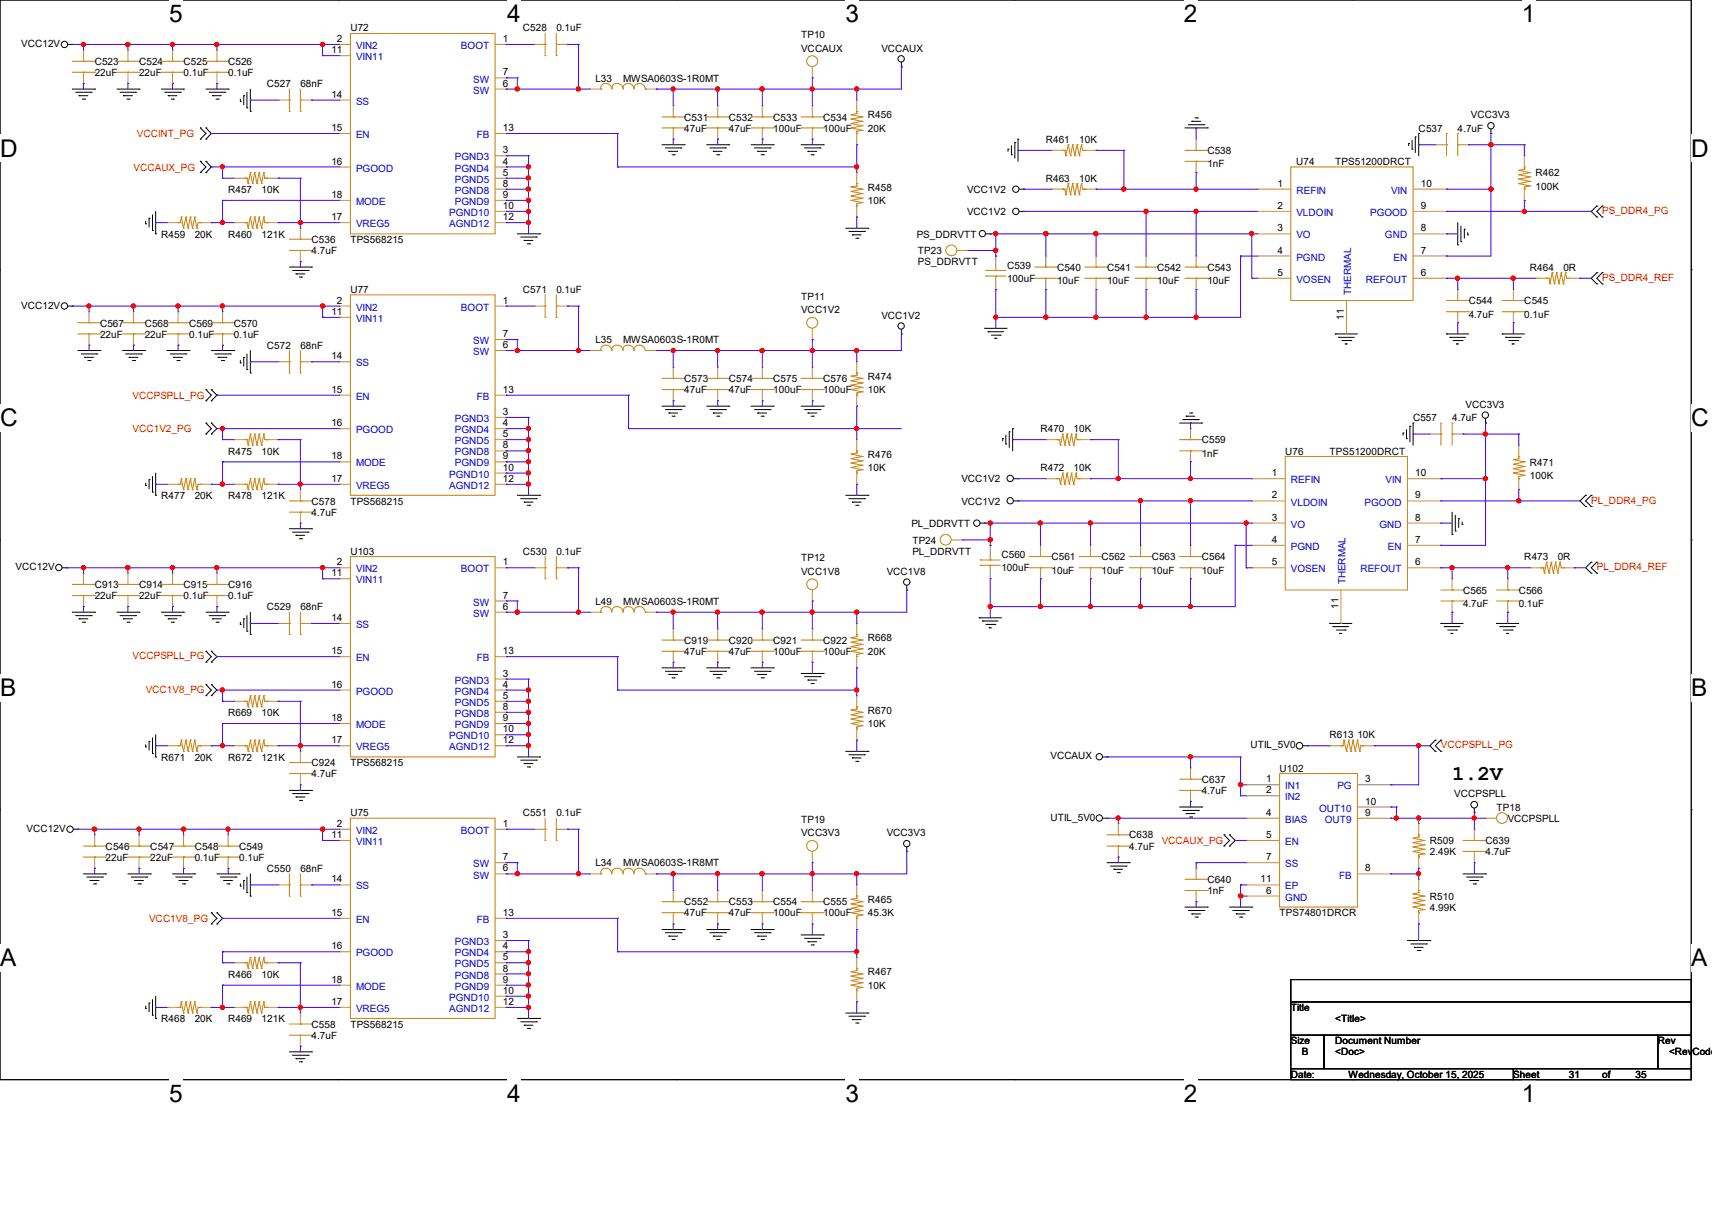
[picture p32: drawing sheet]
<svg xmlns="http://www.w3.org/2000/svg" width="297mm" height="210mm" viewBox="0 0 297 210" stroke-linecap="round" stroke-linejoin="round" font-family="sans-serif">
<defs><g id="words">
<g font-size="4.2">
<text x="29.3" y="3.8">5</text>
<text x="88" y="3.8">4</text>
<text x="146.7" y="3.8">3</text>
<text x="205.4" y="3.8">2</text>
<text x="264" y="3.8">1</text>
<text x="0" y="27.2">D</text>
<text x="293.4" y="27.2">D</text>
<text x="0" y="74">C</text>
<text x="293.4" y="74">C</text>
<text x="0" y="120.8">B</text>
<text x="293.4" y="120.8">B</text>
<text x="0" y="167.6">A</text>
<text x="293.4" y="167.6">A</text>
<text x="29.3" y="191.1">5</text>
<text x="88" y="191.1">4</text>
<text x="146.7" y="191.1">3</text>
<text x="205.4" y="191.1">2</text>
<text x="264" y="191.1">1</text>
</g>
<text font-size="3.6" x="251.9" y="135.3">1.2V</text>
<g font-size="1.7">
<text x="60.8" y="5.5">U72</text>
<text x="90.7" y="5.5">C528</text>
<text x="96.5" y="5.5">0.1uF</text>
<text x="3.7" y="8.2">VCC12V</text>
<text x="16.4" y="11.3">C523</text>
<text x="24.1" y="11.3">C524</text>
<text x="31.8" y="11.3">C525</text>
<text x="39.6" y="11.3">C526</text>
<text x="57.5" y="9.2">11</text>
<text x="58.5" y="7.3">2</text>
<text x="87.2" y="7.3">1</text>
<text x="139" y="6.6">TP10</text>
<text x="139" y="8.9">VCCAUX</text>
<text x="152.9" y="8.9">VCCAUX</text>
<text x="16.4" y="13.2">22uF</text>
<text x="24.1" y="13.2">22uF</text>
<text x="31.8" y="13.2">0.1uF</text>
<text x="39.6" y="13.2">0.1uF</text>
<text x="46.3" y="15.1">C527</text>
<text x="52.1" y="15.1">68nF</text>
<text x="57.5" y="16.9">14</text>
<text x="87.2" y="15">6</text>
<text x="87.2" y="13.1">7</text>
<text x="103.3" y="14.1">L33</text>
<text x="108.1" y="14.1">MWSA0603S-1R0MT</text>
<text x="57.5" y="22.7">15</text>
<text x="87.2" y="22.7">13</text>
<text x="118.7" y="20.9">C531</text>
<text x="118.7" y="22.9">47uF</text>
<text x="126.4" y="20.9">C532</text>
<text x="126.4" y="22.9">47uF</text>
<text x="134.2" y="20.9">C533</text>
<text x="134.2" y="22.9">100uF</text>
<text x="142.8" y="20.9">C534</text>
<text x="142.8" y="22.9">100uF</text>
<text x="150.6" y="22.9">20K</text>
<text x="150.6" y="20.5">R456</text>
<text x="246.1" y="22.9">C537</text>
<text x="252.9" y="22.9">4.7uF</text>
<text x="255.2" y="20.5">VCC3V3</text>
<text x="57.5" y="28.5">16</text>
<text x="87.2" y="26.6">3</text>
<text x="87.2" y="28.5">4</text>
<text x="181.4" y="24.8">R461</text>
<text x="187.2" y="24.8">10K</text>
<text x="209.5" y="26.7">C538</text>
<text x="209.5" y="29">1nF</text>
<text x="224.9" y="28.6">U74</text>
<text x="231.6" y="28.6">TPS51200DRCT</text>
<text x="39.6" y="33.4">R457</text>
<text x="45.4" y="33.4">10K</text>
<text x="57.5" y="34.3">18</text>
<text x="87.2" y="30.5">5</text>
<text x="87.2" y="32.4">8</text>
<text x="87.2" y="34.3">9</text>
<text x="150.6" y="35.4">10K</text>
<text x="150.6" y="33.1">R458</text>
<text x="167.8" y="33.4">VCC1V2</text>
<text x="181.4" y="31.5">R463</text>
<text x="187.2" y="31.5">10K</text>
<text x="221.6" y="32.4">1</text>
<text x="246.5" y="32.4">10</text>
<text x="266.4" y="32.9">100K</text>
<text x="266.4" y="30.6">R462</text>
<text x="28" y="41.2">R459</text>
<text x="33.8" y="41.2">20K</text>
<text x="39.6" y="41.2">R460</text>
<text x="45.4" y="41.2">121K</text>
<text x="57.5" y="38.2">17</text>
<text x="87.2" y="36.2">10</text>
<text x="87.2" y="38.2">12</text>
<text x="159" y="41.2">PS_DDRVTT</text>
<text x="167.8" y="37.3">VCC1V2</text>
<text x="221.6" y="36.2">2</text>
<text x="221.6" y="40.1">3</text>
<text x="246.5" y="40.1">8</text>
<text x="246.5" y="36.2">9</text>
<text x="54.1" y="42.2">C536</text>
<text x="54.1" y="44.1">4.7uF</text>
<text x="60.8" y="42.2">TPS568215</text>
<text x="159.3" y="44.1">TP23</text>
<text x="159.3" y="46">PS_DDRVTT</text>
<text x="174.7" y="46.6">C539</text>
<text x="183.4" y="47">C540</text>
<text x="192.1" y="47">C541</text>
<text x="200.7" y="47">C542</text>
<text x="209.5" y="47">C543</text>
<text x="221.6" y="44">4</text>
<text x="221.6" y="47.8">5</text>
<text x="246.5" y="47.8">6</text>
<text x="246.5" y="44">7</text>
<text x="265.4" y="47">R464</text>
<text x="271.2" y="47">0R</text>
<text x="3.7" y="53.6">VCC12V</text>
<text x="58.5" y="52.7">2</text>
<text x="60.8" y="50.8">U77</text>
<text x="87.2" y="52.7">1</text>
<text x="90.7" y="50.8">C571</text>
<text x="96.5" y="50.8">0.1uF</text>
<text x="139" y="52">TP11</text>
<text x="174.7" y="48.9">100uF</text>
<text x="183.4" y="49.3">10uF</text>
<text x="192.1" y="49.3">10uF</text>
<text x="200.7" y="49.3">10uF</text>
<text x="209.5" y="49.3">10uF</text>
<text x="254.8" y="52.7">C544</text>
<text x="264.4" y="52.7">C545</text>
<text x="17.4" y="56.6">C567</text>
<text x="17.4" y="58.5">22uF</text>
<text x="25.1" y="56.6">C568</text>
<text x="25.1" y="58.5">22uF</text>
<text x="32.8" y="56.6">C569</text>
<text x="32.8" y="58.5">0.1uF</text>
<text x="40.6" y="56.6">C570</text>
<text x="40.6" y="58.5">0.1uF</text>
<text x="57.5" y="54.6">11</text>
<text x="87.2" y="58.5">7</text>
<text x="103.3" y="59.5">L35</text>
<text x="108.1" y="59.5">MWSA0603S-1R0MT</text>
<text x="139" y="54.3">VCC1V2</text>
<text x="152.9" y="55.3">VCC1V2</text>
<text x="233.2" y="55.4" transform="rotate(-90 233.2 55.4)">11</text>
<text x="254.8" y="55.1">4.7uF</text>
<text x="264.4" y="55.1">0.1uF</text>
<text x="46.3" y="60.5">C572</text>
<text x="52.1" y="60.5">68nF</text>
<text x="57.5" y="62.3">14</text>
<text x="87.2" y="60.4">6</text>
<text x="150.6" y="65.9">R474</text>
<text x="57.5" y="68.1">15</text>
<text x="87.2" y="72">3</text>
<text x="87.2" y="68.1">13</text>
<text x="118.7" y="66.3">C573</text>
<text x="118.7" y="68.2">47uF</text>
<text x="126.4" y="66.3">C574</text>
<text x="126.4" y="68.2">47uF</text>
<text x="134.2" y="66.3">C575</text>
<text x="134.2" y="68.2">100uF</text>
<text x="142.8" y="66.3">C576</text>
<text x="142.8" y="68.2">100uF</text>
<text x="150.6" y="68.2">10K</text>
<text x="254.2" y="70.7">VCC3V3</text>
<text x="57.5" y="73.9">16</text>
<text x="87.2" y="73.9">4</text>
<text x="87.2" y="75.8">5</text>
<text x="87.2" y="77.8">8</text>
<text x="180.5" y="75">R470</text>
<text x="186.3" y="75">10K</text>
<text x="208.5" y="76.9">C559</text>
<text x="245.1" y="73">C557</text>
<text x="251.9" y="73">4.7uF</text>
<text x="39.6" y="78.8">R475</text>
<text x="45.4" y="78.8">10K</text>
<text x="57.5" y="83.6">17</text>
<text x="57.5" y="79.7">18</text>
<text x="87.2" y="79.7">9</text>
<text x="87.2" y="81.6">10</text>
<text x="87.2" y="83.6">12</text>
<text x="150.6" y="81.7">10K</text>
<text x="150.6" y="79.4">R476</text>
<text x="166.8" y="83.6">VCC1V2</text>
<text x="180.5" y="81.7">R472</text>
<text x="186.3" y="81.7">10K</text>
<text x="208.5" y="79.2">1nF</text>
<text x="220.6" y="82.6">1</text>
<text x="223" y="78.8">U76</text>
<text x="230.7" y="78.8">TPS51200DRCT</text>
<text x="245.5" y="82.6">10</text>
<text x="265.4" y="83.1">100K</text>
<text x="265.4" y="80.8">R471</text>
<text x="28" y="86.5">R477</text>
<text x="33.8" y="86.5">20K</text>
<text x="39.6" y="86.5">R478</text>
<text x="45.4" y="86.5">121K</text>
<text x="54.1" y="87.5">C578</text>
<text x="54.1" y="89.4">4.7uF</text>
<text x="60.8" y="87.5">TPS568215</text>
<text x="166.8" y="87.5">VCC1V2</text>
<text x="220.6" y="86.4">2</text>
<text x="245.5" y="86.4">9</text>
<text x="158.1" y="91.4">PL_DDRVTT</text>
<text x="158.3" y="94.3">TP24</text>
<text x="220.6" y="90.3">3</text>
<text x="220.6" y="94.1">4</text>
<text x="245.5" y="94.1">7</text>
<text x="245.5" y="90.3">8</text>
<text x="2.7" y="98.9">VCC12V</text>
<text x="16.4" y="102">C913</text>
<text x="24.1" y="102">C914</text>
<text x="31.8" y="102">C915</text>
<text x="39.6" y="102">C916</text>
<text x="57.5" y="99.9">11</text>
<text x="58.5" y="98">2</text>
<text x="60.8" y="96.2">U103</text>
<text x="87.2" y="98">1</text>
<text x="90.7" y="96.2">C530</text>
<text x="96.5" y="96.2">0.1uF</text>
<text x="139" y="97.4">TP12</text>
<text x="139" y="99.6">VCC1V8</text>
<text x="153.8" y="99.6">VCC1V8</text>
<text x="158.3" y="96.2">PL_DDRVTT</text>
<text x="173.7" y="96.8">C560</text>
<text x="173.7" y="99.1">100uF</text>
<text x="182.4" y="97.2">C561</text>
<text x="182.4" y="99.5">10uF</text>
<text x="191.1" y="97.2">C562</text>
<text x="191.1" y="99.5">10uF</text>
<text x="199.8" y="97.2">C563</text>
<text x="199.8" y="99.5">10uF</text>
<text x="208.5" y="97.2">C564</text>
<text x="208.5" y="99.5">10uF</text>
<text x="220.6" y="98">5</text>
<text x="245.5" y="98">6</text>
<text x="264.4" y="97.2">R473</text>
<text x="270.2" y="97.2">0R</text>
<text x="16.4" y="103.9">22uF</text>
<text x="24.1" y="103.9">22uF</text>
<text x="31.8" y="103.9">0.1uF</text>
<text x="39.6" y="103.9">0.1uF</text>
<text x="46.3" y="105.8">C529</text>
<text x="52.1" y="105.8">68nF</text>
<text x="57.5" y="107.7">14</text>
<text x="87.2" y="105.7">6</text>
<text x="87.2" y="103.8">7</text>
<text x="103.3" y="104.9">L49</text>
<text x="108.1" y="104.9">MWSA0603S-1R0MT</text>
<text x="232.2" y="105.6" transform="rotate(-90 232.2 105.6)">11</text>
<text x="253.8" y="103">C565</text>
<text x="253.8" y="105.3">4.7uF</text>
<text x="263.5" y="103">C566</text>
<text x="263.5" y="105.3">0.1uF</text>
<text x="57.5" y="113.4">15</text>
<text x="87.2" y="113.4">13</text>
<text x="118.7" y="111.6">C919</text>
<text x="118.7" y="113.6">47uF</text>
<text x="126.4" y="111.6">C920</text>
<text x="126.4" y="113.6">47uF</text>
<text x="134.2" y="111.6">C921</text>
<text x="134.2" y="113.6">100uF</text>
<text x="142.8" y="111.6">C922</text>
<text x="142.8" y="113.6">100uF</text>
<text x="150.6" y="113.6">20K</text>
<text x="150.6" y="111.2">R668</text>
<text x="57.5" y="119.3">16</text>
<text x="87.2" y="117.3">3</text>
<text x="87.2" y="119.3">4</text>
<text x="39.6" y="124.2">R669</text>
<text x="45.4" y="124.2">10K</text>
<text x="57.5" y="125">18</text>
<text x="87.2" y="121.2">5</text>
<text x="87.2" y="123.1">8</text>
<text x="87.2" y="125">9</text>
<text x="150.6" y="123.8">R670</text>
<text x="28" y="131.9">R671</text>
<text x="33.8" y="131.9">20K</text>
<text x="39.6" y="131.9">R672</text>
<text x="45.4" y="131.9">121K</text>
<text x="57.5" y="128.9">17</text>
<text x="87.2" y="127">10</text>
<text x="87.2" y="128.9">12</text>
<text x="150.6" y="126.1">10K</text>
<text x="182.2" y="131.7">VCCAUX</text>
<text x="217" y="129.8">UTIL_5V0</text>
<text x="230.7" y="128.1">R613</text>
<text x="235.5" y="128.1">10K</text>
<text x="54.1" y="132.9">C924</text>
<text x="54.1" y="134.8">4.7uF</text>
<text x="60.8" y="132.9">TPS568215</text>
<text x="208.5" y="135.8">C637</text>
<text x="208.5" y="137.7">4.7uF</text>
<text x="219.7" y="135.7">1</text>
<text x="219.7" y="137.6">2</text>
<text x="222" y="133.9">U102</text>
<text x="236.8" y="135.7">3</text>
<text x="58.5" y="143.4">2</text>
<text x="60.8" y="141.6">U75</text>
<text x="87.2" y="143.4">1</text>
<text x="90.7" y="141.6">C551</text>
<text x="96.5" y="141.6">0.1uF</text>
<text x="139" y="142.7">TP19</text>
<text x="182.2" y="142.3">UTIL_5V0</text>
<text x="219.7" y="141.5">4</text>
<text x="236.8" y="141.5">9</text>
<text x="236.8" y="139.5">10</text>
<text x="252.3" y="138.3">VCCPSPLL</text>
<text x="259.6" y="140.6">TP18</text>
<text x="261.6" y="142.5">VCCPSPLL</text>
<text x="4.6" y="144.3">VCC12V</text>
<text x="18.3" y="147.4">C546</text>
<text x="18.3" y="149.3">22uF</text>
<text x="26.1" y="147.4">C547</text>
<text x="26.1" y="149.3">22uF</text>
<text x="33.8" y="147.4">C548</text>
<text x="33.8" y="149.3">0.1uF</text>
<text x="41.5" y="147.4">C549</text>
<text x="41.5" y="149.3">0.1uF</text>
<text x="57.5" y="145.3">11</text>
<text x="87.2" y="149.2">7</text>
<text x="139" y="145">VCC3V3</text>
<text x="153.8" y="145">VCC3V3</text>
<text x="195.9" y="145.4">C638</text>
<text x="195.9" y="147.4">4.7uF</text>
<text x="219.7" y="145.3">5</text>
<text x="219.7" y="149.2">7</text>
<text x="248.1" y="148.3">2.49K</text>
<text x="248.1" y="146.4">R509</text>
<text x="257.7" y="146.4">C639</text>
<text x="257.7" y="148.3">4.7uF</text>
<text x="46.3" y="151.2">C550</text>
<text x="52.1" y="151.2">68nF</text>
<text x="57.5" y="153">14</text>
<text x="87.2" y="151.1">6</text>
<text x="103.3" y="150.2">L34</text>
<text x="108.1" y="150.2">MWSA0603S-1R8MT</text>
<text x="209.5" y="153.2">C640</text>
<text x="209.5" y="155.1">1nF</text>
<text x="218.7" y="153">11</text>
<text x="219.7" y="155">6</text>
<text x="236.8" y="151.1">8</text>
<text x="57.5" y="158.8">15</text>
<text x="87.2" y="158.8">13</text>
<text x="118.7" y="157">C552</text>
<text x="118.7" y="158.9">47uF</text>
<text x="126.4" y="157">C553</text>
<text x="126.4" y="158.9">47uF</text>
<text x="134.2" y="157">C554</text>
<text x="134.2" y="158.9">100uF</text>
<text x="142.8" y="157">C555</text>
<text x="142.8" y="158.9">100uF</text>
<text x="150.6" y="158.9">45.3K</text>
<text x="150.6" y="156.6">R465</text>
<text x="222" y="158.9">TPS74801DRCR</text>
<text x="248.1" y="158">4.99K</text>
<text x="248.1" y="156">R510</text>
<text x="57.5" y="164.6">16</text>
<text x="87.2" y="162.7">3</text>
<text x="87.2" y="164.6">4</text>
<text x="87.2" y="166.5">5</text>
<text x="39.6" y="169.5">R466</text>
<text x="45.4" y="169.5">10K</text>
<text x="57.5" y="170.4">18</text>
<text x="87.2" y="168.5">8</text>
<text x="87.2" y="170.4">9</text>
<text x="87.2" y="172.3">10</text>
<text x="150.6" y="171.5">10K</text>
<text x="150.6" y="169.2">R467</text>
<text x="28" y="177.3">R468</text>
<text x="33.8" y="177.3">20K</text>
<text x="39.6" y="177.3">R469</text>
<text x="45.4" y="177.3">121K</text>
<text x="54.1" y="178.2">C558</text>
<text x="57.5" y="174.3">17</text>
<text x="60.8" y="178.2">TPS568215</text>
<text x="87.2" y="174.3">12</text>
<text x="223.9" y="175.3">Title</text>
<text x="231.6" y="177.3">&lt;Title&gt;</text>
<text x="54.1" y="180.2">4.7uF</text>
<text x="223.9" y="181.1">Size</text>
<text x="225.8" y="183">B</text>
<text x="231.6" y="181.1">Document Number</text>
<text x="231.6" y="183">&lt;Doc&gt;</text>
<text x="287.6" y="181.1">Rev</text>
<text x="289.6" y="183">&lt;RevCode&gt;</text>
<text x="223.9" y="186.9">Date:</text>
<text x="234" y="186.9">Wednesday, October 15, 2025</text>
<text x="262.5" y="186.9">Sheet</text>
<text x="272.2" y="186.9">31</text>
<text x="278" y="186.9">of</text>
<text x="283.7" y="186.9">35</text>
</g>
<g font-size="1.7" fill="#00c">
<text x="61.8" y="8.5">VIN2</text>
<text x="61.8" y="10.5">VIN11</text>
<text x="80" y="8.5">BOOT</text>
<text x="82.1" y="16.3">SW</text>
<text x="82.1" y="14.3">SW</text>
<text x="61.8" y="18.2">SS</text>
<text x="61.8" y="24">EN</text>
<text x="82.7" y="24">FB</text>
<text x="61.8" y="29.8">PGOOD</text>
<text x="78.9" y="27.8">PGND3</text>
<text x="78.9" y="29.8">PGND4</text>
<text x="61.8" y="35.6">MODE</text>
<text x="78.9" y="31.7">PGND5</text>
<text x="78.9" y="33.6">PGND8</text>
<text x="78.9" y="35.6">PGND9</text>
<text x="224.9" y="33.6">REFIN</text>
<text x="241.3" y="33.6">VIN</text>
<text x="61.8" y="39.4">VREG5</text>
<text x="77.9" y="37.5">PGND10</text>
<text x="77.9" y="39.4">AGND12</text>
<text x="224.9" y="37.5">VLDOIN</text>
<text x="224.9" y="41.4">VO</text>
<text x="237.7" y="37.5">PGOOD</text>
<text x="240.3" y="41.4">GND</text>
<text x="224.9" y="45.2">PGND</text>
<text x="241.8" y="45.2">EN</text>
<text x="61.8" y="53.9">VIN2</text>
<text x="80" y="53.9">BOOT</text>
<text x="224.9" y="49.1">VOSEN</text>
<text x="234.4" y="51.1" transform="rotate(-90 234.4 51.1)">THERMAL</text>
<text x="237" y="49.1">REFOUT</text>
<text x="61.8" y="55.8">VIN11</text>
<text x="82.1" y="59.7">SW</text>
<text x="61.8" y="63.5">SS</text>
<text x="82.1" y="61.6">SW</text>
<text x="61.8" y="69.3">EN</text>
<text x="82.7" y="69.3">FB</text>
<text x="61.8" y="75.1">PGOOD</text>
<text x="78.9" y="73.2">PGND3</text>
<text x="78.9" y="75.1">PGND4</text>
<text x="78.9" y="77">PGND5</text>
<text x="61.8" y="80.9">MODE</text>
<text x="77.9" y="82.8">PGND10</text>
<text x="78.9" y="79">PGND8</text>
<text x="78.9" y="80.9">PGND9</text>
<text x="223.9" y="83.8">REFIN</text>
<text x="240.4" y="83.8">VIN</text>
<text x="61.8" y="84.8">VREG5</text>
<text x="77.9" y="84.8">AGND12</text>
<text x="223.9" y="87.7">VLDOIN</text>
<text x="236.7" y="87.7">PGOOD</text>
<text x="223.9" y="91.5">VO</text>
<text x="223.9" y="95.4">PGND</text>
<text x="239.3" y="91.5">GND</text>
<text x="240.8" y="95.4">EN</text>
<text x="61.8" y="99.3">VIN2</text>
<text x="61.8" y="101.2">VIN11</text>
<text x="80" y="99.3">BOOT</text>
<text x="223.9" y="99.3">VOSEN</text>
<text x="233.4" y="101.3" transform="rotate(-90 233.4 101.3)">THERMAL</text>
<text x="236" y="99.3">REFOUT</text>
<text x="82.1" y="107">SW</text>
<text x="82.1" y="105">SW</text>
<text x="61.8" y="108.9">SS</text>
<text x="61.8" y="114.7">EN</text>
<text x="78.9" y="118.6">PGND3</text>
<text x="82.7" y="114.7">FB</text>
<text x="61.8" y="120.5">PGOOD</text>
<text x="78.9" y="120.5">PGND4</text>
<text x="78.9" y="122.4">PGND5</text>
<text x="78.9" y="124.3">PGND8</text>
<text x="61.8" y="130.1">VREG5</text>
<text x="61.8" y="126.3">MODE</text>
<text x="77.9" y="128.2">PGND10</text>
<text x="77.9" y="130.1">AGND12</text>
<text x="78.9" y="126.3">PGND9</text>
<text x="223" y="136.9">IN1</text>
<text x="232" y="136.9">PG</text>
<text x="223" y="138.7">IN2</text>
<text x="223" y="142.7">BIAS</text>
<text x="228.8" y="140.8">OUT10</text>
<text x="229.8" y="142.7">OUT9</text>
<text x="61.8" y="144.6">VIN2</text>
<text x="61.8" y="146.6">VIN11</text>
<text x="80" y="144.6">BOOT</text>
<text x="223" y="146.6">EN</text>
<text x="61.8" y="154.3">SS</text>
<text x="82.1" y="152.4">SW</text>
<text x="82.1" y="150.4">SW</text>
<text x="223" y="150.4">SS</text>
<text x="223" y="154.3">EP</text>
<text x="232.3" y="152.4">FB</text>
<text x="61.8" y="160.1">EN</text>
<text x="82.7" y="160.1">FB</text>
<text x="223" y="156.2">GND</text>
<text x="61.8" y="165.9">PGOOD</text>
<text x="78.9" y="163.9">PGND3</text>
<text x="78.9" y="165.9">PGND4</text>
<text x="78.9" y="167.8">PGND5</text>
<text x="61.8" y="171.7">MODE</text>
<text x="77.9" y="173.6">PGND10</text>
<text x="78.9" y="169.7">PGND8</text>
<text x="78.9" y="171.7">PGND9</text>
<text x="61.8" y="175.5">VREG5</text>
<text x="77.9" y="175.5">AGND12</text>
</g>
<g font-size="1.7" fill="#f00">
<text x="23.7" y="23.8">VCCINT_PG</text>
<text x="23.2" y="29.6">VCCAUX_PG</text>
<text x="278" y="37.1">PS_DDR4_PG</text>
<text x="278" y="48.7">PS_DDR4_REF</text>
<text x="23" y="69.2">VCCPSPLL_PG</text>
<text x="23" y="75">VCC1V2_PG</text>
<text x="276" y="87.3">PL_DDR4_PG</text>
<text x="277" y="98.9">PL_DDR4_REF</text>
<text x="23" y="114.3">VCCPSPLL_PG</text>
<text x="25.3" y="120.1">VCC1V8_PG</text>
<text x="250" y="129.8">VCCPSPLL_PG</text>
<text x="201.5" y="146.4">VCCAUX_PG</text>
<text x="25.9" y="159.9">VCC1V8_PG</text>
</g>
</g></defs>
<path d="M0 0h293.4v187.2h-293.4z" fill="none" stroke="#000" stroke-width=".17"/>
<g fill="#fff">
<path d="M29.3 0h2.4v4.7h-2.4z"/>
<path d="M29.3 187.2h2.4v4.8h-2.4z"/>
</g>
<path d="M58.7 0h.1M58.7 187.2h.1" fill="none" stroke="#000" stroke-width=".17"/>
<g fill="#fff">
<path d="M88 0h2.4v4.7h-2.4z"/>
<path d="M88 187.2h2.4v4.8h-2.4z"/>
</g>
<path d="M117.3 0h.1M117.3 187.2h.1" fill="none" stroke="#000" stroke-width=".17"/>
<g fill="#fff">
<path d="M146.7 0h2.4v4.7h-2.4z"/>
<path d="M146.7 187.2h2.4v4.8h-2.4z"/>
</g>
<path d="M176 0h.1M176 187.2h.1" fill="none" stroke="#000" stroke-width=".17"/>
<g fill="#fff">
<path d="M205.4 0h2.3v4.7h-2.3z"/>
<path d="M205.4 187.2h2.3v4.8h-2.3z"/>
</g>
<path d="M234.7 0h.1M234.7 187.2h.1" fill="none" stroke="#000" stroke-width=".17"/>
<g fill="#fff">
<path d="M264 0h2.4v4.7h-2.4z"/>
<path d="M264 187.2h2.4v4.8h-2.4z"/>
<path d="M0 23.4h3v4.7h-3z"/>
<path d="M293.4 23.4h3.1v4.7h-3.1z"/>
<path d="M0 70.1h3v4.8h-3z"/>
<path d="M293.4 70.1h3.1v4.8h-3.1z"/>
</g>
<path d="M0 46.8h.1M293.4 46.8h.1" fill="none" stroke="#000" stroke-width=".17"/>
<g fill="#fff">
<path d="M0 117h2.8v4.7h-2.8z"/>
<path d="M293.4 117h2.8v4.7h-2.8z"/>
</g>
<path d="M0 93.6h.1M293.4 93.6h.1" fill="none" stroke="#000" stroke-width=".17"/>
<g fill="#fff">
<path d="M0 163.8h2.8v4.7h-2.8z"/>
<path d="M293.3 163.8h2.9v4.7h-2.9z"/>
</g>
<g fill="none" stroke="#000" stroke-width=".17">
<path d="M11.8 7.7h.7M12.5 7.7h.1M12.5 15.5h3.9M13.1 16h2.7M13.7 16.6h.1M13.7 16.6h1.5M14.3 17.2h.4M14.7 17.2h.1M15.8 16h.1M16.4 15.5h.1M20.3 15.5h3.8M20.8 16h2.7"/>
<path d="M21.4 16.6h.1M21.4 16.6h1.6M22 17.2h.4M22.4 17.2h.1M23.5 16h.1M24.1 15.5h.1M28 15.5h3.8M28.6 16h2.7M29.2 16.6h.1M29.2 16.6h1.5M29.7 17.2h.4M30.1 17.2h.1"/>
<path d="M31.3 16h.1M31.8 15.5h.1M35.7 15.5h3.9M36.3 16h2.7M36.9 16.6h.1M36.9 16.6h1.5M37.5 17.2h.3M37.8 17.2h.1M39 16h.1M39.6 15.5h.1M41.7 17.6h.1M41.7 17.2v.4"/>
<path d="M42.3 16.6h.1M42.3 16.6v1.6M42.8 18.7h.1M42.8 16v2.7M43.4 19.3h.1M43.4 15.5v3.8M156.4 11.6h.1M156.4 10.8v.8M25.3 38.8h.1M25.3 38.4v.4M25.9 37.8h.1M25.9 37.8v1.6"/>
<path d="M26.5 40h.1M26.5 37.3v2.7M27 36.7v3.9M34.8 29.9h.1M34.8 28h.1M34.8 24.1h.1M34.8 22.2h.1M34.8 28l.9 1-.9 .9M34.8 22.2l.9 1-.9 .9M35.7 28h.1M35.7 29.9h.1M35.7 22.2h.1"/>
<path d="M35.7 24.1h.1M35.7 28l1 1-1 .9M35.7 22.2l1 1-1 .9M114.9 25.1h3.8M115.4 25.7h2.8M116 26.2h.1M116 26.2h1.6M116.6 26.8h.4M117 26.8h.1M118.2 25.7h.1M118.7 25.1h.1M122.6 25.1h3.8"/>
<path d="M123.1 25.7h2.8M123.7 26.2h.1M123.7 26.2h1.6M124.3 26.8h.4M124.7 26.8h.1M125.9 25.7h.1M126.4 25.1h.1M130.3 25.1h3.9M130.9 25.7h2.7M131.4 26.2h.1M131.4 26.2h1.6M132 26.8h.4"/>
<path d="M132.4 26.8h.1M133.6 25.7h.1M134.2 25.1h.1M139 25.1h3.8M139.6 25.7h2.7M140.2 26.2h.1M140.2 26.2h1.5M140.7 26.8h.4M141.1 26.8h.1M142.3 25.7h.1M142.8 25.1h.1M146.7 39.6h3.9"/>
<path d="M150.6 39.6h.1M174.9 25.9h.1M174.9 25.9v.3M175.5 26.8h.1M175.5 25.3v1.5M176.1 24.7h.1M176.1 24.7v2.7M176.6 24.1h.1M176.6 24.1v3.9M176.8 32.8h.8M176.8 36.7h.8M177.6 32.8h.1"/>
<path d="M177.6 36.7h.1M205.6 22.2h3.9M206.2 21.6h2.7M206.8 21h.1M206.8 21h1.5M207.3 20.4h.4M207.7 20.4h.1M208.9 21.6h.1M209.5 22.2h.1M244.4 24.9h.1M244.4 24.9v.4M245 25.9h.1"/>
<path d="M245 24.3v1.6M245.5 23.7h.1M245.5 23.7v2.8M246.1 23.2h.1M246.1 23.2v3.8M252.9 38.6v3.9M253.4 39.2v2.7M254 39.8h.1M254 39.8v1.5M258.7 23.2h.1M258.7 22.4v.8M277 35.7h.1"/>
<path d="M277 37.6h.1M277 35.7l-.9 1 .9 .9M278 37.6h.1M278 35.7h.1M278 35.7l-1 1 1 .9M11.8 53.1h.7M12.5 53.1h.1M27 40.6h.1M50.2 46.3h3.9M50.8 46.9h2.7M51.4 47.5h.1M51.4 47.5h1.5"/>
<path d="M51.9 48h.4M52.3 48h.1M53.5 46.9h.1M54.1 46.3h.1M89.7 40.6h3.9M90.3 41.1h2.7M90.9 41.7h.1M90.9 41.7h1.6M91.5 42.3h.4M91.9 42.3h.1M93 41.1h.1M93.6 40.6h.1"/>
<path d="M147.3 40.1h2.7M147.9 40.7h.1M147.9 40.7h1.5M148.5 41.3h.3M148.8 41.3h.1M150 40.1h.1M156.4 57.9h.1M156.4 57.1v.8M170.9 56.9h.1M170.9 56.9h3.8M171 40.6h.8M171.4 57.5h.1"/>
<path d="M171.4 57.5h2.7M171.8 40.6h.1M172 58.1h1.5M172.6 58.7h.1M172.6 58.7h.4M173.5 58.1h.1M231.6 57.9h.1M231.6 57.9h3.9M232.2 58.5h.1M232.2 58.5h2.7M232.8 59.1h1.6M233.4 59.6h.1"/>
<path d="M233.4 59.6h.4M234.4 59.1h.1M251 57.9h.1M251 57.9h3.8M251.5 58.5h.1M251.5 58.5h2.8M252.1 59.1h1.6M252.7 59.6h.1M252.7 59.6h.4M252.9 42.5h.1M253.4 41.9h.1M253.7 59.1h.1"/>
<path d="M254.6 40.7h.1M254.6 40.3v.4M260.6 57.9h.1M260.6 57.9h3.9M261.2 58.5h.1M261.2 58.5h2.7M261.7 59.1h1.6M262.3 59.6h.1M262.3 59.6h.4M263.3 59.1h.1M277 47.3h.1M277 49.2h.1"/>
<path d="M277 47.3l-.9 1 .9 .9M278 49.2h.1M278 47.3h.1M278 47.3l-1 1 1 .9M13.5 60.8h3.9M14.1 61.4h2.7M14.7 62h.1M14.7 62h1.5M15.2 62.5h.4M15.6 62.5h.1M16.8 61.4h.1M17.4 60.8h.1"/>
<path d="M21.3 60.8h3.8M21.8 61.4h2.7M22.4 62h.1M22.4 62h1.5M23 62.5h.4M23.4 62.5h.1M24.5 61.4h.1M25.1 60.8h.1M29 60.8h3.8M29.5 61.4h2.8M30.1 62h.1M30.1 62h1.6"/>
<path d="M30.7 62.5h.4M31.1 62.5h.1M32.3 61.4h.1M32.8 60.8h.1M35.7 69.5h.1M35.7 67.6h.1M35.7 75.3h.1M35.7 73.4h.1M35.7 67.6l1 .9-1 1M35.7 73.4l1 .9-1 1M36.7 67.6h.1M36.7 69.5h.1"/>
<path d="M36.7 73.4h.1M36.7 75.3h.1M36.7 60.8h3.9M36.7 67.6l.9 .9-.9 1M36.7 73.4l.9 .9-.9 1M37.3 61.4h2.7M37.8 62h.1M37.8 62h1.6M38.4 62.5h.4M38.8 62.5h.1M40 61.4h.1M40.6 60.8h.1"/>
<path d="M41.7 62.9h.1M41.7 62.5v.4M42.3 62h.1M42.3 62v1.5M42.8 64.1h.1M42.8 61.4v2.7M43.4 64.7h.1M43.4 60.8v3.9M114.9 70.4h3.8M115.4 71h2.8M116 71.6h.1M116 71.6h1.6"/>
<path d="M116.6 72.2h.4M117 72.2h.1M118.2 71h.1M118.7 70.4h.1M122.6 70.4h3.8M123.1 71h2.8M123.7 71.6h.1M123.7 71.6h1.6M124.3 72.2h.4M124.7 72.2h.1M125.9 71h.1M126.4 70.4h.1"/>
<path d="M130.3 70.4h3.9M130.9 71h2.7M131.4 71.6h.1M131.4 71.6h1.6M132 72.2h.4M132.4 72.2h.1M133.6 71h.1M134.2 70.4h.1M139 70.4h3.8M139.6 71h2.7M140.2 71.6h.1M140.2 71.6h1.5"/>
<path d="M140.7 72.2h.4M141.1 72.2h.1M142.3 71h.1M142.8 70.4h.1M173.9 76.1h.1M173.9 76.1v.4M174.5 77h.1M174.5 75.5v1.5M175.1 74.9h.1M175.1 74.9v2.7M175.7 74.3h.1M175.7 74.3v3.9"/>
<path d="M204.6 73.4h3.9M205.2 72.8h2.7M205.8 72.2h.1M205.8 72.2h1.5M206.4 71.6h.4M206.8 71.6h.1M207.9 72.8h.1M208.5 73.4h.1M243.4 75.1h.1M243.4 75.1v.4M244 76.1h.1M244 74.5v1.6"/>
<path d="M244.6 73.9h.1M244.6 73.9v2.7M245.2 73.4h.1M245.2 73.4v3.8M257.7 73.4h.1M257.7 72.6v.8M10.8 98.5h.8M11.6 98.5h.1M25.3 84.2h.1M25.3 83.8v.4M25.9 83.2h.1M25.9 83.2v1.6"/>
<path d="M26.5 85.3h.1M26.5 82.6v2.7M27 85.9h.1M27 82v3.9M50.2 91.7h3.9M50.8 92.3h2.7M51.4 92.8h.1M51.4 92.8h1.5M51.9 93.4h.4M52.3 93.4h.1M53.5 92.3h.1M54.1 91.7h.1"/>
<path d="M89.7 85.9h3.9M90.3 86.5h2.7M90.9 87.1h.1M90.9 87.1h1.6M91.5 87.6h.4M91.9 87.6h.1M93 86.5h.1M93.6 85.9h.1M146.7 85.9h3.9M147.3 86.5h2.7M147.9 87.1h.1M147.9 87.1h1.5"/>
<path d="M148.5 87.6h.3M148.8 87.6h.1M150 86.5h.1M150.6 85.9h.1M170.1 90.7h.8M170.9 90.7h.1M175.9 83h.7M175.9 86.9h.7M176.6 83h.1M176.6 86.9h.1M251.9 92.7h.1M251.9 88.8v3.9"/>
<path d="M252.5 92.1h.1M252.5 89.4v2.7M253.1 90h.1M253.1 90v1.5M253.7 90.9h.1M253.7 90.6v.3M275.1 85.9h.1M275.1 87.8h.1M275.1 85.9l-1 1 1 .9M276.1 97.5h.1M276.1 99.4h.1M276.1 87.8h.1"/>
<path d="M276.1 85.9h.1M276.1 97.5l-1 1 1 .9M276.1 85.9l-1 1 1 .9M277 99.4h.1M277 97.5h.1M277 97.5l-.9 1 .9 .9M12.5 106.2h3.9M13.1 106.8h2.7M13.7 107.3h.1M13.7 107.3h1.5M14.3 107.9h.4M14.7 107.9h.1"/>
<path d="M15.8 106.8h.1M16.4 106.2h.1M20.3 106.2h3.8M20.8 106.8h2.7M21.4 107.3h.1M21.4 107.3h1.6M22 107.9h.4M22.4 107.9h.1M23.5 106.8h.1M24.1 106.2h.1M28 106.2h3.8M28.6 106.8h2.7"/>
<path d="M29.2 107.3h.1M29.2 107.3h1.5M29.7 107.9h.4M30.1 107.9h.1M31.3 106.8h.1M31.8 106.2h.1M35.7 114.9h.1M35.7 112.9h.1M35.7 118.7h.1M35.7 106.2h3.9M35.7 112.9l1 1-1 1M35.7 118.7l1 1-1 .9"/>
<path d="M36.3 106.8h2.7M36.7 112.9h.1M36.7 114.9h.1M36.7 118.7h.1M36.7 112.9l.9 1-.9 1M36.7 118.7l.9 1-.9 .9M36.9 107.3h.1M36.9 107.3h1.5M37.5 107.9h.3M37.8 107.9h.1M39 106.8h.1M39.6 106.2h.1"/>
<path d="M41.7 108.3h.1M41.7 107.9v.4M42.3 107.3h.1M42.3 107.3v1.6M42.8 109.5h.1M42.8 106.8v2.7M43.4 110h.1M43.4 106.2v3.8M114.9 115.8h3.8M115.4 116.4h2.8M116 117h.1M116 117h1.6"/>
<path d="M116.6 117.6h.4M117 117.6h.1M118.2 116.4h.1M118.7 115.8h.1M122.6 115.8h3.8M123.1 116.4h2.8M123.7 117h.1M123.7 117h1.6M124.3 117.6h.4M124.7 117.6h.1M125.9 116.4h.1M126.4 115.8h.1"/>
<path d="M130.3 115.8h3.9M130.9 116.4h2.7M131.4 117h.1M131.4 117h1.6M132 117.6h.4M132.4 117.6h.1M133.6 116.4h.1M134.2 115.8h.1M139 116.8h3.8M139.6 117.3h2.7M140.2 117.9h.1M140.2 117.9h1.5"/>
<path d="M140.7 118.5h.4M141.1 118.5h.1M142.3 117.3h.1M142.8 116.8h.1M157.3 102.3h.1M157.3 101.6v.7M169.9 107.1h.1M169.9 107.1h3.8M170.4 107.7h.1M170.4 107.7h2.7M171 108.3h1.6M171.6 108.9h.1"/>
<path d="M171.6 108.9h.4M172.6 108.3h.1M230.7 108.1h.1M230.7 108.1h3.8M231.3 108.7h.1M231.3 108.7h2.7M231.9 109.3h1.5M232.4 109.9h.1M232.4 109.9h.4M233.4 109.3h.1M250 108.1h.1M250 108.1h3.8"/>
<path d="M250.6 108.7h.1M250.6 108.7h2.7M251.2 109.3h1.5M251.7 109.9h.1M251.7 109.9h.4M252.7 109.3h.1M259.6 108.1h.1M259.6 108.1h3.9M260.2 108.7h.1M260.2 108.7h2.7M260.8 109.3h1.5M261.4 109.9h.1"/>
<path d="M261.4 109.9h.3M262.3 109.3h.1M25.3 129.5h.1M25.3 129.2v.3M25.9 128.6h.1M25.9 128.6v1.5M26.5 130.7h.1M26.5 128v2.7M27 131.3h.1M27 127.4v3.9M35.7 120.6h.1M36.7 120.6h.1"/>
<path d="M50.2 137.1h3.9M50.8 137.6h2.7M51.4 138.2h.1M51.4 138.2h1.5M51.9 138.8h.4M52.3 138.8h.1M53.5 137.6h.1M54.1 137.1h.1M89.7 131.3h3.9M90.3 131.8h2.7M90.9 132.4h.1M90.9 132.4h1.6"/>
<path d="M91.5 133h.4M91.9 133h.1M93 131.8h.1M93.6 131.3h.1M146.7 130.3h3.9M147.3 130.9h2.7M147.9 131.4h.1M147.9 131.4h1.5M148.5 132h.3M148.8 132h.1M150 130.9h.1M150.6 130.3h.1"/>
<path d="M191.3 131.3h.8M192.1 131.3h.1M204.6 140h3.9M208.5 140h.1M226.1 129.3h.7M226.8 129.3h.1M249 128.4h.1M249 130.3h.1M249 128.4l-.9 .9 .9 1M250 130.3h.1M250 128.4h.1M250 128.4l-1 .9 1 1"/>
<path d="M0 140.4h.1M12.7 143.8h.8M13.5 143.8h.1M14.5 151.6h3.8M15.1 152.1h2.7M15.6 152.7h.1M15.6 152.7h1.6M16.2 153.3h.4M16.6 153.3h.1M17.8 152.1h.1M18.3 151.6h.1M22.2 151.6h3.9"/>
<path d="M22.8 152.1h2.7M23.4 152.7h.1M23.4 152.7h1.5M23.9 153.3h.4M24.3 153.3h.1M25.5 152.1h.1M26.1 151.6h.1M29.9 151.6h3.9M30.5 152.1h2.7M31.1 152.7h.1M31.1 152.7h1.5M31.7 153.3h.3"/>
<path d="M32 153.3h.1M33.2 152.1h.1M33.8 151.6h.1M36.7 158.3h.1M36.7 158.3l.9 1-.9 .9M37.6 158.3h.1M37.6 151.6h3.9M37.6 158.3l1 1-1 .9M38.2 152.1h2.7M38.8 152.7h.1M38.8 152.7h1.5M39.4 153.3h.4"/>
<path d="M39.8 153.3h.1M40.9 152.1h.1M41.5 151.6h.1M41.7 153.7h.1M41.7 153.3v.4M42.3 152.7h.1M42.3 152.7v1.5M42.8 154.8h.1M42.8 152.1v2.7M43.4 155.4h.1M43.4 151.6v3.8M157.3 147.7h.1"/>
<path d="M157.3 146.9v.8M191.3 141.9h.8M192.1 141.9h.1M192.1 149.6h3.8M192.7 150.2h2.7M193.3 150.7h.1M193.3 150.7h1.5M193.8 151.3h.4M194.2 151.3h.1M195.4 150.2h.1M195.9 149.6h.1M205.2 140.5h2.7"/>
<path d="M205.6 157.3h3.9M205.8 141.1h.1M205.8 141.1h1.5M206.2 157.9h2.7M206.4 141.7h.4M206.8 158.5h.1M206.8 141.7h.1M206.8 158.5h1.5M207.3 159h.4M207.7 159h.1M207.9 140.5h.1M208.9 157.9h.1"/>
<path d="M209.5 157.3h.1M212.3 146.7h.1M212.3 144.8h.1M212.3 144.8l1 1-1 .9M213.3 144.8h.1M213.3 146.7h.1M213.3 157.3h3.9M213.3 144.8l1 1-1 .9M213.9 157.9h2.7M214.5 158.5h.1M214.5 158.5h1.5M215.1 159h.3"/>
<path d="M215.4 159h.1M216.6 157.9h.1M217.2 157.3h.1M253.8 151.6h3.9M254.4 152.1h2.7M255 152.7h.1M255 152.7h1.5M255.6 153.3h.4M255.8 140.9h.1M255.8 140.2v.7M256 153.3h.1M257.1 152.1h.1"/>
<path d="M257.7 151.6h.1M293.4 140.4h.1M25.3 174.9h.1M25.3 174.5v.4M25.9 173.9h.1M25.9 173.9v1.6M26.5 176.1h.1M26.5 173.4v2.7M27 176.6h.1M27 172.8v3.8M36.7 160.2h.1M37.6 160.2h.1"/>
<path d="M89.7 176.6h3.9M90.3 177.2h2.7M90.9 177.8h.1M90.9 177.8h1.6M91.5 178.4h.4M91.9 178.4h.1M93 177.2h.1M93.6 176.6h.1M114.9 161.2h3.8M115.4 161.8h2.8M116 162.3h.1M116 162.3h1.6"/>
<path d="M116.6 162.9h.4M117 162.9h.1M118.2 161.8h.1M118.7 161.2h.1M122.6 161.2h3.8M123.1 161.8h2.8M123.7 162.3h.1M123.7 162.3h1.6M124.3 162.9h.4M124.7 162.9h.1M125.9 161.8h.1M126.4 161.2h.1"/>
<path d="M130.3 161.2h3.9M130.9 161.8h2.7M131.4 162.3h.1M131.4 162.3h1.6M132 162.9h.4M132.4 162.9h.1M133.6 161.8h.1M134.2 161.2h.1M139 162.1h3.8M139.6 162.7h2.7M140.2 163.3h.1M140.2 163.3h1.5"/>
<path d="M140.7 163.9h.4M141.1 163.9h.1M142.3 162.7h.1M142.8 162.1h.1M146.7 175.7h3.9M147.3 176.2h2.7M147.9 176.8h.1M147.9 176.8h1.5M148.5 177.4h.3M148.8 177.4h.1M150 176.2h.1M150.6 175.7h.1"/>
<path d="M223.9 169.9h69.5v3.8h-69.5zM223.9 173.7h69.5v5.8h-69.5zM223.9 179.5h5.8v5.8h-5.8zM229.7 179.5h57.9v5.8h-57.9zM244.2 163.1h3.9M244.8 163.7h2.7M245.4 164.3h.1M245.4 164.3h1.5M245.9 164.8h.4M246.3 164.8h.1M247.5 163.7h.1M248.1 163.1h.1"/>
<path d="M287.6 179.5h5.8v5.8h-5.8zM50.2 182.4h3.9M50.8 183h2.7M51.4 183.6h.1M51.4 183.6h1.5M51.9 184.1h.4M52.3 184.1h.1M53.5 183h.1M54.1 182.4h.1M223.9 185.3h38.7v1.9h-38.7zM262.6 185.3h30.8v1.9h-30.8z"/>
<circle cx="11.2" cy="7.7" r=".55"/>
<circle cx="156.3" cy="10.2" r=".55"/>
<circle cx="176.2" cy="32.8" r=".55"/>
<circle cx="176.2" cy="36.7" r=".55"/>
<circle cx="258.7" cy="21.8" r=".55"/>
<circle cx="11.2" cy="53.1" r=".55"/>
<circle cx="156.3" cy="56.5" r=".55"/>
<circle cx="170.4" cy="40.5" r=".55"/>
<circle cx="257.7" cy="72" r=".55"/>
<circle cx="10.2" cy="98.4" r=".55"/>
<circle cx="169.5" cy="90.7" r=".55"/>
<circle cx="175.3" cy="86.8" r=".55"/>
<circle cx="175.3" cy="83" r=".55"/>
<circle cx="157.3" cy="100.9" r=".55"/>
<circle cx="190.7" cy="131.2" r=".55"/>
<circle cx="225.4" cy="129.3" r=".57"/>
<circle cx="255.8" cy="139.6" r=".57"/>
<circle cx="12.1" cy="143.8" r=".55"/>
<circle cx="157.3" cy="146.3" r=".55"/>
<circle cx="190.7" cy="141.9" r=".55"/>
</g>
<g fill="none" stroke="#cc8006" stroke-width=".17">
<path d="M12.5 12.5h3.9M12.5 10.6h3.9M14.5 12.5h.1M14.5 10.6h.1M16.4 12.5h.1M16.4 10.6h.1M20.3 12.5h3.8M20.3 10.6h3.8M22.2 12.5h.1M22.2 10.6h.1M24.1 12.5h.1M24.1 10.6h.1"/>
<path d="M28 12.5h3.8M28 10.6h3.8M29.9 12.5h.1M29.9 10.6h.1M31.8 12.5h.1M31.8 10.6h.1M35.7 12.5h3.9M35.7 10.6h3.9M37.6 12.5h.1M37.6 10.6h.1M39.6 12.5h.1M39.6 10.6h.1"/>
<path d="M50.2 17.4h.1M50.2 19.3h.1M50.2 15.5v3.8M52.1 17.4h.1M52.1 19.3h.1M52.1 15.5v3.8M60.8 5.8h25.1v34.8h-25.1zM94.6 7.7h.1M94.6 9.7h.1M94.6 5.8v3.9M96.5 7.7h.1M96.5 9.7h.1"/>
<path d="M96.5 5.8v3.9M104.2 15.5h.1M104.2 15.4a.94 .94 0 0 1 1-.9 .94 .94 0 0 1 .9 .9v.1M107.1 14.5a.75 .75 0 0 0-.9 .9M107.1 14.5a.95 .95 0 0 1 1 1M108.2 15.4a.92 .92 0 0 1 .9-.9 .92 .92 0 0 1 .9 .9v.1M110 15.4a.94 .94 0 0 1 1-.9 .94 .94 0 0 1 .9 .9v.1M112 15.5h.1M147.7 19.9h.1M147.7 19.9l1.9 .4M148.6 19.3h.1M148.6 19.7h.1"/>
<path d="M148.6 19.3v.4M148.6 19.7l-.9 .2M30.9 38.6h.1M30.9 38.6h.4M31.3 38.6h.1M31.5 37.6h.1M31.5 37.6l.3 2M31.5 37.6l-.2 1M31.8 39.6h.1M32.3 37.6h.1M32.3 37.6l.3 2M32.3 37.6l-.5 2"/>
<path d="M32.6 39.6h.1M33 37.6h.1M33 37.6l.4 2M33 37.6l-.4 2M33.4 39.6h.1M33.8 37.6h.1M33.8 37.6l.4 2M33.8 37.6l-.4 2M34.2 39.6h.1M34.4 38.6h.1M34.4 38.6h.4M34.4 38.6l-.2 1"/>
<path d="M34.8 38.6h.1M42.5 30.9h.1M42.5 38.6h.1M42.5 30.9h.3M42.5 38.6h.3M42.8 30.9h.1M42.8 38.6h.1M42.8 30.9l.3 .9M42.8 38.6l.3 1M43.1 31.8h.1M43.1 39.6h.1M43.4 29.9h.1"/>
<path d="M43.4 37.6h.1M43.4 29.9l-.3 1.9M43.4 29.9l.4 1.9M43.4 37.6l-.3 2M43.4 37.6l.4 2M43.8 31.8h.1M43.8 39.6h.1M44.2 29.9h.1M44.2 37.6h.1M44.2 29.9l.4 1.9M44.2 29.9l-.4 1.9M44.2 37.6l.4 2"/>
<path d="M44.2 37.6l-.4 2M44.6 31.8h.1M44.6 39.6h.1M45 29.9h.1M45 37.6h.1M45 29.9l.4 1.9M45 29.9l-.4 1.9M45 37.6l.4 2M45 37.6l-.4 2M45.4 31.8h.1M45.4 39.6h.1M45.8 29.9h.1"/>
<path d="M45.8 37.6h.1M45.8 29.9l.1 1M45.8 29.9l-.4 1.9M45.8 37.6l.1 1M45.8 37.6l-.4 2M45.9 30.9h.1M45.9 38.6h.1M45.9 30.9h.4M45.9 38.6h.4M46.3 30.9h.1M46.3 38.6h.1M114.9 22.2h3.8"/>
<path d="M114.9 20.3h3.8M116.8 22.2h.1M116.8 20.3h.1M118.7 22.2h.1M118.7 20.3h.1M122.6 22.2h3.8M122.6 20.3h3.8M124.5 22.2h.1M124.5 20.3h.1M126.4 22.2h.1M126.4 20.3h.1M130.3 22.2h3.9"/>
<path d="M130.3 20.3h3.9M132.2 22.2h.1M132.2 20.3h.1M134.2 22.2h.1M134.2 20.3h.1M139 22.2h3.8M139 20.3h3.8M140.9 22.2h.1M140.9 20.3h.1M142.8 22.2h.1M142.8 20.3h.1M147.7 34.8h.1"/>
<path d="M147.7 32.4h.1M147.7 33.2h.1M147.7 34h.1M147.7 22.2h.1M147.7 20.7h.1M147.7 21.4h.1M147.7 34.8l1.9 .3M147.7 32.4l1.9 .4M147.7 33.2l1.9 .4M147.7 34l1.9 .4M147.7 22.2l1.9 .4M147.7 20.7l1.9 .3"/>
<path d="M147.7 21.4l1.9 .4M148.6 35.7h.1M148.6 31.8h.1M148.6 32.3h.1M148.6 35.3h.1M148.6 23.2h.1M148.6 22.8h.1M148.6 22.8v.4M148.6 31.8v.5M148.6 35.3v.4M148.6 32.3l-.9 .1M149.6 32.8h.1"/>
<path d="M149.6 33.6h.1M149.6 34.4h.1M149.6 35.1h.1M149.6 20.3h.1M149.6 21h.1M149.6 21.8h.1M149.6 22.6h.1M149.6 32.8l-1.9 .4M149.6 33.6l-1.9 .4M149.6 34.4l-1.9 .4M149.6 35.1l-1 .2M149.6 20.3l-1.9 .4"/>
<path d="M149.6 21l-1.9 .4M149.6 21.8l-1.9 .4M149.6 22.6l-1 .2M184.4 26.1h.1M184.4 32.8h.1M184.4 26.1h.3M184.4 32.8h.3M184.7 26.1h.1M184.7 32.8h.1M184.7 26.1l.2 .9M184.7 32.8l.2 1M184.9 27h.1"/>
<path d="M184.9 33.8h.1M185.3 25.1h.1M185.3 31.8h.1M185.3 25.1l-.4 1.9M185.3 25.1l.4 1.9M185.3 31.8l-.4 2M185.3 31.8l.4 2M185.7 27h.1M185.7 33.8h.1M186.1 25.1h.1M186.1 31.8h.1M186.1 25.1l-.4 1.9"/>
<path d="M186.1 25.1l.4 1.9M186.1 31.8l-.4 2M186.1 31.8l.4 2M186.5 27h.1M186.5 33.8h.1M186.9 25.1h.1M186.9 31.8h.1M186.9 25.1l-.4 1.9M186.9 25.1l.3 1.9M186.9 31.8l-.4 2M186.9 31.8l.3 2M187.2 27h.1"/>
<path d="M187.2 33.8h.1M187.6 25.1h.1M187.6 31.8h.1M187.6 25.1l-.4 1.9M187.6 25.1l.2 1M187.6 31.8l-.4 2M187.6 31.8l.2 1M187.8 26.1h.1M187.8 32.8h.1M187.8 26.1h.4M187.8 32.8h.4M188.2 26.1h.1"/>
<path d="M188.2 32.8h.1M205.6 28h3.9M205.6 26.1h3.9M207.5 28h.1M207.5 26.1h.1M209.5 28h.1M209.5 26.1h.1M223.9 29h21.3v23.1h-21.3zM251 25.1h.1M251 23.2h.1M251 23.2v3.8M252.9 25.1h.1"/>
<path d="M252.9 23.2h.1M252.9 23.2v3.8M263.5 31.8h.1M263.5 31.1h.1M263.5 30.3h.1M263.5 29.5h.1M263.5 29.5l1.9 .4M263.5 31.8l1.9 .5M263.5 31.1l1.9 .4M263.5 30.3l1.9 .4M264.5 29h.1M264.5 32.8h.1"/>
<path d="M264.5 32.4h.1M264.5 29.3h.1M264.5 29v.3M264.5 32.4v.4M264.5 29.3l-1 .2M265.4 29.9h.1M265.4 32.3h.1M265.4 31.5h.1M265.4 30.7h.1M265.4 32.3l-.9 .1M265.4 31.5l-1.9 .3M265.4 30.7l-1.9 .4"/>
<path d="M265.4 29.9l-1.9 .4M13.5 57.9h3.9M13.5 56h3.9M15.5 57.9h.1M15.5 56h.1M17.4 57.9h.1M17.4 56h.1M21.3 57.9h3.8M21.3 56h3.8M23.2 57.9h.1M23.2 56h.1M25.1 57.9h.1"/>
<path d="M25.1 56h.1M29 57.9h3.8M29 56h3.8M30.9 57.9h.1M30.9 56h.1M32.8 57.9h.1M32.8 56h.1M36.7 57.9h3.9M36.7 56h3.9M38.6 57.9h.1M38.6 56h.1M40.6 57.9h.1"/>
<path d="M40.6 56h.1M50.2 43.4h3.9M50.2 41.5h3.9M52.1 43.4h.1M52.1 41.5h.1M54.1 43.4h.1M54.1 41.5h.1M60.8 51.1h25.1v34.8h-25.1zM94.6 53.1h.1M94.6 55h.1M94.6 51.1v3.9M96.5 53.1h.1"/>
<path d="M96.5 55h.1M96.5 51.1v3.9M105.2 59.9a.75 .75 0 0 0-1 .9M105.2 59.9a.94 .94 0 0 1 .9 .9M107.1 59.9a.75 .75 0 0 0-.9 .9M107.1 59.9a.94 .94 0 0 1 1 .9M109 59.9a.75 .75 0 0 0-.9 .9M109.1 59.9a.93 .93 0 0 1 .9 .9M111 59.9a.75 .75 0 0 0-1 .9M111 59.9a.94 .94 0 0 1 .9 .9M171 46.9h.1M171 47.9h.1"/>
<path d="M171 46.9h3.5M171 47.9h3.5M172.8 47.9h.1M172.8 46.9h.1M172.8 46.3v.6M172.8 47.9v.4M179.5 48.3h3.9M179.5 46.3h3.9M181.4 48.3h.1M181.4 46.3h.1M183.4 48.3h.1M183.4 46.3h.1"/>
<path d="M188.2 48.3h3.9M188.2 46.3h3.9M190.2 48.3h.1M190.2 46.3h.1M192.1 48.3h.1M192.1 46.3h.1M196.9 48.3h3.8M196.9 46.3h3.8M198.8 48.3h.1M198.8 46.3h.1M200.7 48.3h.1M200.7 46.3h.1"/>
<path d="M205.6 48.3h3.9M205.6 46.3h3.9M207.5 48.3h.1M207.5 46.3h.1M209.5 48.3h.1M209.5 46.3h.1M251 54.1h3.8M251 52.1h3.8M252.9 54.1h.1M252.9 52.1h.1M254.8 54.1h.1M254.8 52.1h.1"/>
<path d="M260.6 54.1h3.9M260.6 52.1h3.9M262.6 54.1h.1M262.6 52.1h.1M264.5 54.1h.1M264.5 52.1h.1M268.3 48.3h.1M268.3 48.3h.4M268.7 48.3h.1M268.7 48.3l.2 .9M268.9 49.2h.1M269.3 47.3h.1"/>
<path d="M269.3 47.3l-.4 1.9M269.3 47.3l.4 1.9M269.7 49.2h.1M270 47.3h.1M270 47.3l-.3 1.9M270 47.3l.5 1.9M270.5 49.2h.1M270.8 47.3h.1M270.8 47.3l-.3 1.9M270.8 47.3l.4 1.9M271.2 49.2h.1M271.6 47.3h.1"/>
<path d="M271.6 47.3l-.4 1.9M271.6 47.3l.2 1M271.8 48.3h.1M271.8 48.3h.4M272.2 48.3h.1M42.5 76.2h.1M42.5 76.2h.3M42.8 76.2h.1M42.8 76.2l.3 1M43.1 77.2h.1M43.4 75.3h.1M43.4 75.3l-.3 1.9"/>
<path d="M43.4 75.3l.4 1.9M43.8 77.2h.1M44.2 75.3h.1M44.2 75.3l-.4 1.9M44.2 75.3l.4 1.9M44.6 77.2h.1M45 75.3h.1M45 75.3l.4 1.9M45 75.3l-.4 1.9M45.4 77.2h.1M45.8 75.3h.1M45.8 75.3l.1 .9"/>
<path d="M45.8 75.3l-.4 1.9M45.9 76.2h.1M45.9 76.2h.4M46.3 76.2h.1M50.2 62.7h.1M50.2 64.7h.1M50.2 60.8v3.9M52.1 62.7h.1M52.1 64.7h.1M52.1 60.8v3.9M104.2 60.8h.1M112 60.8h.1"/>
<path d="M114.9 67.6h3.8M114.9 65.6h3.8M116.8 67.6h.1M116.8 65.6h.1M118.7 67.6h.1M118.7 65.6h.1M122.6 67.6h3.8M122.6 65.6h3.8M124.5 67.6h.1M124.5 65.6h.1M126.4 67.6h.1M126.4 65.6h.1"/>
<path d="M130.3 67.6h3.9M130.3 65.6h3.9M132.2 67.6h.1M132.2 65.6h.1M134.2 67.6h.1M134.2 65.6h.1M139 67.6h3.8M139 65.6h3.8M140.9 67.6h.1M140.9 65.6h.1M142.8 67.6h.1M142.8 65.6h.1"/>
<path d="M147.7 67.6h.1M147.7 65.2h.1M147.7 66h.1M147.7 66.8h.1M147.7 78.7h.1M147.7 79.5h.1M147.7 67.6l1.9 .3M147.7 65.2l1.9 .4M147.7 66l1.9 .4M147.7 66.8l1.9 .4M147.7 78.7l1.9 .5M147.7 79.5l1.9 .4"/>
<path d="M148.6 68.5h.1M148.6 64.7h.1M148.6 65.1h.1M148.6 68.2h.1M148.6 78.2h.1M148.6 78.6h.1M148.6 64.7v.4M148.6 68.2v.3M148.6 78.2v.4M148.6 65.1l-.9 .1M148.6 78.6l-.9 .1M149.6 65.6h.1"/>
<path d="M149.6 66.4h.1M149.6 67.2h.1M149.6 67.9h.1M149.6 79.2h.1M149.6 79.9h.1M149.6 65.6l-1.9 .4M149.6 66.4l-1.9 .4M149.6 67.2l-1.9 .4M149.6 67.9l-1 .3M149.6 79.2l-1.9 .3M149.6 79.9l-1.9 .4M183.4 76.2h.1"/>
<path d="M183.4 76.2h.4M183.8 76.2h.1M183.8 76.2l.2 1M184 77.2h.1M184.4 75.3h.1M184.4 75.3l-.4 1.9M184.4 75.3l.3 1.9M184.7 77.2h.1M185.1 75.3h.1M185.1 75.3l-.4 1.9M185.1 75.3l.4 1.9M185.5 77.2h.1"/>
<path d="M185.9 75.3h.1M185.9 75.3l-.4 1.9M185.9 75.3l.4 1.9M186.3 77.2h.1M186.7 75.3h.1M186.7 75.3l-.4 1.9M186.7 75.3l.2 .9M186.9 76.2h.1M186.9 76.2h.3M187.2 76.2h.1M204.6 76.2h3.9M204.6 78.2h3.9"/>
<path d="M206.5 78.2h.1M206.5 76.2h.1M208.5 78.2h.1M208.5 76.2h.1M223 79.2h21.2v23.1h-21.2zM250 75.3h.1M250 73.4h.1M250 73.4v3.8M251.9 75.3h.1M251.9 73.4h.1M251.9 73.4v3.8M262.6 79.7h.1"/>
<path d="M262.6 79.7l1.9 .4M263.5 79.2h.1M263.5 79.5h.1M263.5 79.2v.3M263.5 79.5l-.9 .2M30.9 84h.1M30.9 84h.4M31.3 84h.1M31.5 83h.1M31.5 83l.3 1.9M31.5 83l-.2 1M31.8 84.9h.1"/>
<path d="M32.3 83h.1M32.3 83l.3 1.9M32.3 83l-.5 1.9M32.6 84.9h.1M33 83h.1M33 83l.4 1.9M33 83l-.4 1.9M33.4 84.9h.1M33.8 83h.1M33.8 83l.4 1.9M33.8 83l-.4 1.9M34.2 84.9h.1"/>
<path d="M34.4 84h.1M34.4 84h.4M34.4 84l-.2 .9M34.8 84h.1M42.5 84h.1M42.5 84h.3M42.8 84h.1M42.8 84l.3 .9M43.1 84.9h.1M43.4 83h.1M43.4 83l-.3 1.9M43.4 83l.4 1.9"/>
<path d="M43.8 84.9h.1M44.2 83h.1M44.2 83l.4 1.9M44.2 83l-.4 1.9M44.6 84.9h.1M45 83h.1M45 83l.4 1.9M45 83l-.4 1.9M45.4 84.9h.1M45.8 83h.1M45.8 83l.1 1M45.8 83l-.4 1.9"/>
<path d="M45.9 84h.1M45.9 84h.4M46.3 84h.1M50.2 88.8h3.9M50.2 86.9h3.9M52.1 88.8h.1M52.1 86.9h.1M54.1 88.8h.1M54.1 86.9h.1M60.8 96.5h25.1v34.8h-25.1zM94.6 98.5h.1M94.6 96.5v3.9"/>
<path d="M96.5 98.5h.1M96.5 96.5v3.9M147.7 81.1h.1M147.7 80.3h.1M147.7 81.1l1.9 .3M147.7 80.3l1.9 .4M148.6 82h.1M148.6 81.7h.1M148.6 81.7v.3M149.6 80.7h.1M149.6 81.4h.1M149.6 80.7l-1.9 .4"/>
<path d="M149.6 81.4l-1 .3M170.1 97.1h.1M170.1 98h.1M170.1 97.1h3.4M170.1 98h3.4M171.8 98h.1M171.8 97.1h.1M171.8 96.5v.6M171.8 98v.5M178.6 98.5h3.8M178.6 96.5h3.8M180.5 98.5h.1"/>
<path d="M180.5 96.5h.1M182.4 98.5h.1M182.4 96.5h.1M183.4 83h.1M183.4 83h.4M183.8 83h.1M183.8 83l.2 1M184 84h.1M184.4 82h.1M184.4 82l-.4 2M184.4 82l.3 2M184.7 84h.1"/>
<path d="M185.1 82h.1M185.1 82l-.4 2M185.1 82l.4 2M185.5 84h.1M185.9 82h.1M185.9 82l-.4 2M185.9 82l.4 2M186.3 84h.1M186.7 82h.1M186.7 82l-.4 2M186.7 82l.2 1M186.9 83h.1"/>
<path d="M186.9 83h.3M187.2 83h.1M187.2 98.5h3.9M187.2 96.5h3.9M189.2 98.5h.1M189.2 96.5h.1M191.1 98.5h.1M191.1 96.5h.1M195.9 98.5h3.9M195.9 96.5h3.9M197.9 98.5h.1M197.9 96.5h.1"/>
<path d="M199.8 98.5h.1M199.8 96.5h.1M204.6 98.5h3.9M204.6 96.5h3.9M206.5 98.5h.1M206.5 96.5h.1M208.5 98.5h.1M208.5 96.5h.1M262.6 82h.1M262.6 81.3h.1M262.6 80.5h.1M262.6 82l1.9 .4"/>
<path d="M262.6 81.3l1.9 .4M262.6 80.5l1.9 .4M263.5 83h.1M263.5 82.6h.1M263.5 82.6v.4M264.5 80.1h.1M264.5 82.4h.1M264.5 81.7h.1M264.5 80.9h.1M264.5 82.4l-1 .2M264.5 81.7l-1.9 .3M264.5 80.9l-1.9 .4"/>
<path d="M264.5 80.1l-1.9 .4M267.4 98.5h.1M267.4 98.5h.4M267.8 98.5h.1M267.8 98.5l.1 .9M267.9 99.4h.1M268.3 97.5h.1M268.3 97.5l-.4 1.9M268.3 97.5l.4 1.9M268.7 99.4h.1M269.1 97.5h.1M269.1 97.5l-.4 1.9"/>
<path d="M269.1 97.5l.4 1.9M269.5 99.4h.1M269.9 97.5h.1M269.9 97.5l-.4 1.9M269.9 97.5l.4 1.9M270.3 99.4h.1M270.6 97.5h.1M270.6 97.5l-.3 1.9M270.6 97.5l.2 1M270.8 98.5h.1M270.8 98.5h.4M271.2 98.5h.1"/>
<path d="M12.5 103.3h3.9M12.5 101.3h3.9M14.5 103.3h.1M14.5 101.3h.1M16.4 103.3h.1M16.4 101.3h.1M20.3 103.3h3.8M20.3 101.3h3.8M22.2 103.3h.1M22.2 101.3h.1M24.1 103.3h.1M24.1 101.3h.1"/>
<path d="M28 103.3h3.8M28 101.3h3.8M29.9 103.3h.1M29.9 101.3h.1M31.8 103.3h.1M31.8 101.3h.1M35.7 103.3h3.9M35.7 101.3h3.9M37.6 103.3h.1M37.6 101.3h.1M39.6 103.3h.1M39.6 101.3h.1"/>
<path d="M50.2 108.1h.1M50.2 110h.1M50.2 106.2v3.8M52.1 108.1h.1M52.1 110h.1M52.1 106.2v3.8M94.6 100.4h.1M96.5 100.4h.1M104.2 106.2h.1M105.2 105.2a.75 .75 0 0 0-1 .9M105.2 105.2a.95 .95 0 0 1 .9 1M107.1 105.2a.75 .75 0 0 0-.9 .9"/>
<path d="M107.1 105.2a.95 .95 0 0 1 1 1M109 105.2a.74 .74 0 0 0-.8 1M109.1 105.2a.95 .95 0 0 1 .9 1M111 105.2a.75 .75 0 0 0-1 .9M111 105.2a.95 .95 0 0 1 .9 1M112 106.2h.1M114.9 112.9h3.8M114.9 111h3.8M116.8 112.9h.1M116.8 111h.1M118.7 112.9h.1M118.7 111h.1"/>
<path d="M122.6 112.9h3.8M122.6 111h3.8M124.5 112.9h.1M124.5 111h.1M126.4 112.9h.1M126.4 111h.1M130.3 112.9h3.9M130.3 111h3.9M132.2 112.9h.1M132.2 111h.1M134.2 112.9h.1M134.2 111h.1"/>
<path d="M139 112.9h3.8M139 111h3.8M140.9 112.9h.1M140.9 111h.1M142.8 112.9h.1M142.8 111h.1M147.7 112.9h.1M147.7 110.6h.1M147.7 111.4h.1M147.7 112.1h.1M147.7 112.9l1.9 .4M147.7 110.6l1.9 .4"/>
<path d="M147.7 111.4l1.9 .4M147.7 112.1l1.9 .4M148.6 113.9h.1M148.6 110h.1M148.6 110.4h.1M148.6 113.5h.1M148.6 110v.4M148.6 113.5v.4M148.6 110.4l-.9 .2M149.6 111h.1M149.6 111.8h.1M149.6 112.5h.1"/>
<path d="M149.6 113.3h.1M149.6 111l-1.9 .4M149.6 111.8l-1.9 .3M149.6 112.5l-1.9 .4M149.6 113.3l-1 .2M250 104.2h3.8M250 102.3h3.8M251.9 104.2h.1M251.9 102.3h.1M253.8 104.2h.1M253.8 102.3h.1M259.6 104.2h3.9"/>
<path d="M259.6 102.3h3.9M261.6 104.2h.1M261.6 102.3h.1M263.5 104.2h.1M263.5 102.3h.1M30.9 129.3h.1M30.9 129.3h.4M31.3 129.3h.1M31.5 128.4h.1M31.5 128.4l.3 1.9M31.5 128.4l-.2 .9M31.8 130.3h.1"/>
<path d="M32.3 128.4h.1M32.3 128.4l.3 1.9M32.3 128.4l-.5 1.9M32.6 130.3h.1M33 128.4h.1M33 128.4l.4 1.9M33 128.4l-.4 1.9M33.4 130.3h.1M33.8 128.4h.1M33.8 128.4l.4 1.9M33.8 128.4l-.4 1.9M34.2 130.3h.1"/>
<path d="M34.4 129.3h.1M34.4 129.3h.4M34.4 129.3l-.2 1M34.8 129.3h.1M42.5 129.3h.1M42.5 121.6h.1M42.5 129.3h.3M42.5 121.6h.3M42.8 129.3h.1M42.8 121.6h.1M42.8 129.3l.3 1M42.8 121.6l.3 1"/>
<path d="M43.1 130.3h.1M43.1 122.6h.1M43.4 128.4h.1M43.4 120.6h.1M43.4 128.4l-.3 1.9M43.4 128.4l.4 1.9M43.4 120.6l-.3 2M43.4 120.6l.4 2M43.8 130.3h.1M43.8 122.6h.1M44.2 128.4h.1M44.2 120.6h.1"/>
<path d="M44.2 120.6l-.4 2M44.2 128.4l.4 1.9M44.2 128.4l-.4 1.9M44.2 120.6l.4 2M44.6 130.3h.1M44.6 122.6h.1M45 128.4h.1M45 120.6h.1M45 120.6l-.4 2M45 128.4l.4 1.9M45 128.4l-.4 1.9M45 120.6l.4 2"/>
<path d="M45.4 130.3h.1M45.4 122.6h.1M45.8 128.4h.1M45.8 120.6h.1M45.8 128.4l.1 .9M45.8 128.4l-.4 1.9M45.8 120.6l.1 1M45.8 120.6l-.4 2M45.9 129.3h.1M45.9 121.6h.1M45.9 129.3h.4M45.9 121.6h.4"/>
<path d="M46.3 129.3h.1M46.3 121.6h.1M50.2 134.2h3.9M50.2 132.2h3.9M52.1 134.2h.1M52.1 132.2h.1M54.1 134.2h.1M54.1 132.2h.1M147.7 125.5h.1M147.7 123.1h.1M147.7 124h.1M147.7 124.7h.1"/>
<path d="M147.7 125.5l1.9 .4M147.7 123.1l1.9 .4M147.7 124l1.9 .3M147.7 124.7l1.9 .4M148.6 126.4h.1M148.6 122.6h.1M148.6 123h.1M148.6 126.1h.1M148.6 122.6v.4M148.6 126.1v.3M148.6 123l-.9 .1M149.6 123.5h.1"/>
<path d="M149.6 124.3h.1M149.6 125.1h.1M149.6 125.9h.1M149.6 123.5l-1.9 .5M149.6 124.3l-1.9 .4M149.6 125.1l-1.9 .4M149.6 125.9l-1 .2M204.6 137.1h3.9M204.6 135.1h3.9M206.5 137.1h.1M206.5 135.1h.1M208.5 137.1h.1"/>
<path d="M208.5 135.1h.1M222 134.2h13.5v23.1h-13.5zM232.6 129.3h.1M232.6 129.3h.4M233 129.3h.1M233.2 128.4h.1M233.2 128.4l-.2 .9M233.2 128.4l.4 1.9M233.6 130.3h.1M234 128.4h.1M234 128.4l-.4 1.9M234 128.4l.4 1.9"/>
<path d="M234.4 130.3h.1M234.7 128.4h.1M234.7 128.4l-.3 1.9M234.7 128.4l.4 1.9M235.1 130.3h.1M235.5 128.4h.1M235.5 128.4l.4 1.9M235.5 128.4l-.4 1.9M235.9 130.3h.1M236.1 129.3h.1M236.1 129.3h.4M236.1 129.3l-.2 1"/>
<path d="M236.5 129.3h.1M14.5 148.6h3.8M14.5 146.7h3.8M16.4 148.6h.1M16.4 146.7h.1M18.3 148.6h.1M18.3 146.7h.1M22.2 148.6h3.9M22.2 146.7h3.9M24.1 148.6h.1M24.1 146.7h.1M26.1 148.6h.1"/>
<path d="M26.1 146.7h.1M29.9 148.6h3.9M29.9 146.7h3.9M31.8 148.6h.1M31.8 146.7h.1M33.8 148.6h.1M33.8 146.7h.1M37.6 148.6h3.9M37.6 146.7h3.9M39.6 148.6h.1M39.6 146.7h.1M41.5 148.6h.1"/>
<path d="M41.5 146.7h.1M50.2 153.5h.1M50.2 155.4h.1M50.2 151.6v3.8M52.1 153.5h.1M52.1 155.4h.1M52.1 151.6v3.8M60.8 141.9h25.1v34.7h-25.1zM94.6 143.8h.1M94.6 145.8h.1M94.6 141.9v3.9M96.5 143.8h.1"/>
<path d="M96.5 145.8h.1M96.5 141.9v3.9M104.2 151.6h.1M104.2 151.5a.94 .94 0 0 1 1-.9 .94 .94 0 0 1 .9 .9v.1M107.1 150.6a.75 .75 0 0 0-.9 .9M107.1 150.6a.94 .94 0 0 1 1 1M108.2 151.5a.92 .92 0 0 1 .9-.9 .92 .92 0 0 1 .9 .9v.1M110 151.5a.94 .94 0 0 1 1-.9 .94 .94 0 0 1 .9 .9v.1M112 151.6h.1M114.9 158.3h3.8M114.9 156.4h3.8M116.8 158.3h.1"/>
<path d="M116.8 156.4h.1M118.7 158.3h.1M118.7 156.4h.1M122.6 158.3h3.8M122.6 156.4h3.8M124.5 158.3h.1M124.5 156.4h.1M126.4 158.3h.1M126.4 156.4h.1M130.3 158.3h3.9M130.3 156.4h3.9M132.2 158.3h.1"/>
<path d="M132.2 156.4h.1M134.2 158.3h.1M134.2 156.4h.1M139 158.3h3.8M139 156.4h3.8M140.9 158.3h.1M140.9 156.4h.1M142.8 158.3h.1M142.8 156.4h.1M147.7 158.3h.1M147.7 156h.1M147.7 156.8h.1"/>
<path d="M147.7 157.5h.1M147.7 158.3l1.9 .4M147.7 156l1.9 .4M147.7 156.8l1.9 .3M147.7 157.5l1.9 .4M148.6 159.3h.1M148.6 155.4h.1M148.6 155.8h.1M148.6 158.9h.1M148.6 155.4v.4M148.6 158.9v.4M148.6 155.8l-.9 .2"/>
<path d="M149.6 156.4h.1M149.6 157.1h.1M149.6 157.9h.1M149.6 158.7h.1M149.6 156.4l-1.9 .4M149.6 157.1l-1.9 .4M149.6 157.9l-1.9 .4M149.6 158.7l-1 .2M192.1 146.7h3.8M192.1 144.8h3.8M194 146.7h.1M194 144.8h.1"/>
<path d="M195.9 146.7h.1M195.9 144.8h.1M205.6 154.4h3.9M205.6 152.5h3.9M207.5 154.4h.1M207.5 152.5h.1M209.5 154.4h.1M209.5 152.5h.1M245.2 157.3h.1M245.2 156.5h.1M245.2 155.8h.1M245.2 155h.1"/>
<path d="M245.2 147.7h.1M245.2 146.9h.1M245.2 146.1h.1M245.2 145.4h.1M245.2 155l1.9 .4M245.2 157.3l1.9 .4M245.2 156.5l1.9 .4M245.2 155.8l1.9 .4M245.2 145.4l1.9 .4M245.2 147.7l1.9 .4M245.2 146.9l1.9 .4M245.2 146.1l1.9 .4"/>
<path d="M246.1 154.4h.1M246.1 158.3h.1M246.1 157.9h.1M246.1 154.8h.1M246.1 144.8h.1M246.1 148.6h.1M246.1 148.3h.1M246.1 145.2h.1M246.1 144.8v.4M246.1 148.3v.3M246.1 154.4v.4M246.1 157.9v.4"/>
<path d="M246.1 154.8l-.9 .2M246.1 145.2l-.9 .2M247.1 155.4h.1M247.1 157.7h.1M247.1 156.9h.1M247.1 156.2h.1M247.1 145.8h.1M247.1 148.1h.1M247.1 147.3h.1M247.1 146.5h.1M247.1 157.7l-1 .2M247.1 156.9l-1.9 .4"/>
<path d="M247.1 156.2l-1.9 .3M247.1 155.4l-1.9 .4M247.1 148.1l-1 .2M247.1 147.3l-1.9 .4M247.1 146.5l-1.9 .4M247.1 145.8l-1.9 .3M253.8 147.7h3.9M253.8 145.8h3.9M255.8 147.7h.1M255.8 145.8h.1M257.7 147.7h.1M257.7 145.8h.1"/>
<path d="M30.9 174.7h.1M30.9 174.7h.4M31.3 174.7h.1M31.5 173.7h.1M31.5 173.7l.3 2M31.5 173.7l-.2 1M31.8 175.7h.1M32.3 173.7h.1M32.3 173.7l.3 2M32.3 173.7l-.5 2M32.6 175.7h.1M33 173.7h.1"/>
<path d="M33 173.7l.4 2M33 173.7l-.4 2M33.4 175.7h.1M33.8 173.7h.1M33.8 173.7l.4 2M33.8 173.7l-.4 2M34.2 175.7h.1M34.4 174.7h.1M34.4 174.7h.4M34.4 174.7l-.2 1M34.8 174.7h.1M42.5 174.7h.1"/>
<path d="M42.5 167h.1M42.5 174.7h.3M42.5 167h.3M42.8 174.7h.1M42.8 167h.1M42.8 174.7l.3 1M42.8 167l.3 .9M43.1 175.7h.1M43.1 167.9h.1M43.4 173.7h.1M43.4 166h.1M43.4 173.7l-.3 2"/>
<path d="M43.4 173.7l.4 2M43.4 166l-.3 1.9M43.4 166l.4 1.9M43.8 175.7h.1M43.8 167.9h.1M44.2 173.7h.1M44.2 166h.1M44.2 173.7l.4 2M44.2 173.7l-.4 2M44.2 166l.4 1.9M44.2 166l-.4 1.9M44.6 175.7h.1"/>
<path d="M44.6 167.9h.1M45 173.7h.1M45 166h.1M45 173.7l.4 2M45 173.7l-.4 2M45 166l.4 1.9M45 166l-.4 1.9M45.4 175.7h.1M45.4 167.9h.1M45.8 173.7h.1M45.8 166h.1M45.8 173.7l.1 1"/>
<path d="M45.8 173.7l-.4 2M45.8 166l.1 1M45.8 166l-.4 1.9M45.9 174.7h.1M45.9 167h.1M45.9 174.7h.4M45.9 167h.4M46.3 174.7h.1M46.3 167h.1M50.2 179.5h3.9M50.2 177.6h3.9M52.1 179.5h.1"/>
<path d="M52.1 177.6h.1M54.1 179.5h.1M54.1 177.6h.1M147.7 170.9h.1M147.7 168.5h.1M147.7 169.3h.1M147.7 170.1h.1M147.7 170.9l1.9 .3M147.7 168.5l1.9 .4M147.7 169.3l1.9 .4M147.7 170.1l1.9 .3M148.6 171.8h.1"/>
<path d="M148.6 167.9h.1M148.6 168.3h.1M148.6 171.4h.1M148.6 167.9v.4M148.6 171.4v.4M148.6 168.3l-.9 .2M149.6 168.9h.1M149.6 169.7h.1M149.6 170.4h.1M149.6 171.2h.1M149.6 168.9l-1.9 .4M149.6 169.7l-1.9 .4"/>
<path d="M149.6 170.4l-1.9 .5M149.6 171.2l-1 .2"/>
<circle cx="140.9" cy="10.6" r=".94"/>
<circle cx="140.9" cy="56" r=".94"/>
<circle cx="165" cy="43.4" r=".94"/>
<circle cx="164.1" cy="93.6" r=".94"/>
<circle cx="140.9" cy="101.3" r=".94"/>
<circle cx="140.9" cy="146.7" r=".94"/>
<circle cx="260.6" cy="141.9" r=".94"/>
</g>
<g fill="none" stroke="#a84" stroke-width=".17">
<path d="M14.5 8.7h.1M14.5 14.5h.1M14.5 8.7v1.9M14.5 12.5v2M22.2 8.7h.1M22.2 14.5h.1M22.2 8.7v1.9M22.2 12.5v2M29.9 8.7h.1M29.9 14.5h.1M29.9 8.7v1.9M29.9 12.5v2"/>
<path d="M37.6 8.7h.1M37.6 14.5h.1M37.6 8.7v1.9M37.6 12.5v2M48.3 17.4h.1M48.3 17.4h1.9M52.1 17.4h2M54.1 17.4h.1M58.9 7.7h.1M58.9 9.7h.1M58.9 17.4h.1M58.9 7.7h1.9"/>
<path d="M58.9 9.7h1.9M58.9 17.4h1.9M85.9 7.7h1.9M85.9 15.5h1.9M85.9 13.5h1.9M87.8 7.7h.1M87.8 15.5h.1M87.8 13.5h.1M92.7 7.7h.1M92.7 7.7h1.9M96.5 7.7h2M98.5 7.7h.1"/>
<path d="M102.3 15.5h.1M102.3 15.5h1.9M112 15.5h1.9M113.9 15.5h.1M116.8 18.3h.1M116.8 18.3v2M124.5 18.3h.1M124.5 18.3v2M132.2 18.3h.1M132.2 18.3v2M140.9 18.3h.1M140.9 13.5h.1"/>
<path d="M140.9 11.6v1.9M140.9 18.3v2M148.6 17.4h.1M148.6 17.4v1.9M29 38.6h.1M29 38.6h1.9M34.8 38.6h1.9M36.7 38.6h.1M40.6 30.9h.1M40.6 38.6h.1M40.6 30.9h1.9M40.6 38.6h1.9"/>
<path d="M46.3 30.9h2M46.3 38.6h2M48.3 30.9h.1M48.3 38.6h.1M52.1 39.6h.1M52.1 39.6v1.9M58.9 23.2h.1M58.9 29h.1M58.9 38.6h.1M58.9 34.8h.1M58.9 29h1.9M58.9 34.8h1.9"/>
<path d="M58.9 38.6h1.9M58.9 23.2h1.9M85.9 30.9h1.9M85.9 27h1.9M85.9 29h1.9M85.9 32.8h1.9M85.9 34.8h1.9M85.9 36.7h1.9M85.9 38.6h1.9M85.9 23.2h1.9M87.8 27h.1M87.8 29h.1"/>
<path d="M87.8 30.9h.1M87.8 32.8h.1M87.8 34.8h.1M87.8 36.7h.1M87.8 38.6h.1M87.8 23.2h.1M116.8 24.1h.1M116.8 22.2v1.9M124.5 24.1h.1M124.5 22.2v1.9M132.2 24.1h.1M132.2 22.2v1.9"/>
<path d="M140.9 24.1h.1M140.9 22.2v1.9M148.6 37.6h.1M148.6 29.9h.1M148.6 25.1h.1M148.6 23.2v1.9M148.6 29.9v1.9M148.6 35.7v1.9M182.4 26.1h.1M182.4 32.8h.1M182.4 32.8h2M182.4 26.1h2"/>
<path d="M188.2 32.8h2M188.2 26.1h2M190.2 26.1h.1M190.2 32.8h.1M207.5 24.1h.1M207.5 29.9h.1M207.5 24.1v2M207.5 28v1.9M218.1 32.8h.1M218.1 36.7h.1M218.1 32.8h5.8M218.1 36.7h5.8"/>
<path d="M245.2 32.8h5.8M245.2 36.7h5.8M249 25.1h.1M249 25.1h2M251 36.7h.1M251 32.8h.1M252.9 25.1h1.9M254.8 25.1h.1M264.5 27h.1M264.5 34.8h.1M264.5 27v2M264.5 32.8v2"/>
<path d="M15.5 54.1h.1M15.5 59.9h.1M15.5 54.1v1.9M15.5 57.9v2M23.2 54.1h.1M23.2 59.9h.1M23.2 54.1v1.9M23.2 57.9v2M30.9 54.1h.1M30.9 59.9h.1M30.9 54.1v1.9M30.9 57.9v2"/>
<path d="M38.6 54.1h.1M38.6 59.9h.1M38.6 54.1v1.9M38.6 57.9v2M52.1 45.4h.1M52.1 43.4v2M58.9 53.1h.1M58.9 55h.1M58.9 53.1h1.9M58.9 55h1.9M85.9 53.1h1.9M85.9 58.9h1.9"/>
<path d="M87.8 53.1h.1M87.8 58.9h.1M92.7 53.1h.1M92.7 53.1h1.9M96.5 53.1h2M98.5 53.1h.1M140.9 58.9h.1M140.9 56.9v2M166 43.4h1.9M167.9 43.4h.1M172.8 50.2h.1M172.8 44.4h.1"/>
<path d="M172.8 44.4v1.9M172.8 48.3v1.9M181.4 44.4h.1M181.4 50.2h.1M181.4 44.4v1.9M181.4 48.3v1.9M190.2 44.4h.1M190.2 50.2h.1M190.2 44.4v1.9M190.2 48.3v1.9M198.8 44.4h.1M198.8 50.2h.1"/>
<path d="M198.8 44.4v1.9M198.8 48.3v1.9M207.5 44.4h.1M207.5 50.2h.1M207.5 44.4v1.9M207.5 48.3v1.9M218.1 40.6h.1M218.1 44.4h.1M218.1 48.3h.1M218.1 48.3h5.8M218.1 40.6h5.8M218.1 44.4h5.8"/>
<path d="M233.6 57.9h.1M233.6 52.1v5.8M245.2 48.3h5.8M245.2 40.6h5.8M245.2 44.4h5.8M251 48.3h.1M251 44.4h.1M251 40.6h.1M252.9 50.2h.1M252.9 56h.1M252.9 50.2v1.9M252.9 54.1v1.9"/>
<path d="M262.6 50.2h.1M262.6 56h.1M262.6 50.2v1.9M262.6 54.1v1.9M266.4 48.3h.1M266.4 48.3h1.9M272.2 48.3h1.9M274.1 48.3h.1M40.6 76.2h.1M40.6 76.2h1.9M46.3 76.2h2M48.3 62.7h.1"/>
<path d="M48.3 76.2h.1M48.3 62.7h1.9M52.1 62.7h2M54.1 62.7h.1M58.9 62.7h.1M58.9 68.5h.1M58.9 74.3h.1M58.9 62.7h1.9M58.9 74.3h1.9M58.9 68.5h1.9M85.9 76.2h1.9M85.9 60.8h1.9"/>
<path d="M85.9 72.4h1.9M85.9 74.3h1.9M85.9 78.2h1.9M85.9 68.5h1.9M87.8 72.4h.1M87.8 74.3h.1M87.8 76.2h.1M87.8 60.8h.1M87.8 78.2h.1M87.8 68.5h.1M102.3 60.8h.1M102.3 60.8h1.9"/>
<path d="M112 60.8h1.9M113.9 60.8h.1M116.8 63.7h.1M116.8 69.5h.1M116.8 63.7v1.9M116.8 67.6v1.9M124.5 63.7h.1M124.5 69.5h.1M124.5 63.7v1.9M124.5 67.6v1.9M132.2 63.7h.1M132.2 69.5h.1"/>
<path d="M132.2 63.7v1.9M132.2 67.6v1.9M140.9 63.7h.1M140.9 69.5h.1M140.9 63.7v1.9M140.9 67.6v1.9M148.6 70.4h.1M148.6 62.7h.1M148.6 76.2h.1M148.6 62.7v2M148.6 68.5v1.9M148.6 76.2v2"/>
<path d="M181.4 76.2h.1M181.4 76.2h2M187.2 76.2h2M189.2 76.2h.1M206.5 74.3h.1M206.5 74.3v1.9M206.5 78.2v1.9M248.1 75.3h.1M248.1 75.3h1.9M251.9 75.3h1.9M253.8 75.3h.1M263.5 77.2h.1"/>
<path d="M263.5 77.2v2M14.5 99.4h.1M14.5 99.4v1.9M22.2 99.4h.1M22.2 99.4v1.9M29 84h.1M29 84h1.9M29.9 99.4h.1M29.9 99.4v1.9M34.8 84h1.9M36.7 84h.1M37.6 99.4h.1"/>
<path d="M37.6 99.4v1.9M40.6 84h.1M40.6 84h1.9M46.3 84h2M48.3 84h.1M52.1 84.9h.1M52.1 90.7h.1M52.1 84.9v2M52.1 88.8v1.9M58.9 98.5h.1M58.9 84h.1M58.9 80.1h.1"/>
<path d="M58.9 98.5h1.9M58.9 84h1.9M58.9 80.1h1.9M85.9 98.5h1.9M85.9 84h1.9M85.9 80.1h1.9M85.9 82h1.9M87.8 98.5h.1M87.8 80.1h.1M87.8 82h.1M87.8 84h.1M92.7 98.5h.1"/>
<path d="M92.7 98.5h1.9M96.5 98.5h2M98.5 98.5h.1M148.6 84h.1M148.6 82v2M165.1 93.6h1.9M167 93.6h.1M171.8 94.6h.1M171.8 94.6v1.9M171.8 98.5v1.9M180.5 94.6h.1M180.5 94.6v1.9"/>
<path d="M180.5 98.5v1.9M181.4 83h.1M181.4 83h2M187.2 83h2M189.2 94.6h.1M189.2 83h.1M189.2 94.6v1.9M189.2 98.5v1.9M197.9 94.6h.1M197.9 94.6v1.9M197.9 98.5v1.9M206.5 94.6h.1"/>
<path d="M206.5 80.1h.1M206.5 94.6v1.9M206.5 98.5v1.9M217.2 83h.1M217.2 86.9h.1M217.2 90.7h.1M217.2 94.6h.1M217.2 98.5h.1M217.2 83h5.8M217.2 86.9h5.8M217.2 90.7h5.8M217.2 94.6h5.8"/>
<path d="M217.2 98.5h5.8M244.2 83h5.8M244.2 86.9h5.8M244.2 90.7h5.8M244.2 94.6h5.8M244.2 98.5h5.8M250 98.5h.1M250 94.6h.1M250 90.7h.1M250 86.9h.1M250 83h.1M263.5 84.9h.1"/>
<path d="M263.5 83v1.9M265.4 98.5h.1M265.4 98.5h2M271.2 98.5h1.9M273.1 98.5h.1M14.5 105.2h.1M14.5 103.3v1.9M22.2 105.2h.1M22.2 103.3v1.9M29.9 105.2h.1M29.9 103.3v1.9M37.6 105.2h.1"/>
<path d="M37.6 103.3v1.9M48.3 108.1h.1M48.3 108.1h1.9M52.1 108.1h2M54.1 108.1h.1M58.9 100.4h.1M58.9 108.1h.1M58.9 113.9h.1M58.9 119.7h.1M58.9 108.1h1.9M58.9 119.7h1.9M58.9 100.4h1.9"/>
<path d="M58.9 113.9h1.9M85.9 106.2h1.9M85.9 117.8h1.9M85.9 119.7h1.9M85.9 104.2h1.9M85.9 113.9h1.9M87.8 117.8h.1M87.8 119.7h.1M87.8 106.2h.1M87.8 104.2h.1M87.8 113.9h.1M102.3 106.2h.1"/>
<path d="M102.3 106.2h1.9M112 106.2h1.9M113.9 106.2h.1M116.8 109.1h.1M116.8 114.9h.1M116.8 109.1v1.9M116.8 112.9v2M124.5 109.1h.1M124.5 114.9h.1M124.5 109.1v1.9M124.5 112.9v2M132.2 109.1h.1"/>
<path d="M132.2 114.9h.1M132.2 109.1v1.9M132.2 112.9v2M140.9 109.1h.1M140.9 114.9h.1M140.9 104.2h.1M140.9 102.3v1.9M140.9 109.1v1.9M140.9 112.9v2M148.6 115.8h.1M148.6 108.1h.1M148.6 108.1v1.9"/>
<path d="M148.6 113.9v1.9M171.8 100.4h.1M180.5 100.4h.1M189.2 100.4h.1M197.9 100.4h.1M206.5 100.4h.1M232.6 108.1h.1M232.6 102.3v5.8M251.9 100.4h.1M251.9 106.2h.1M251.9 100.4v1.9M251.9 104.2v2"/>
<path d="M261.6 100.4h.1M261.6 106.2h.1M261.6 100.4v1.9M261.6 104.2v2M29 129.3h.1M29 129.3h1.9M34.8 129.3h1.9M36.7 129.3h.1M40.6 129.3h.1M40.6 121.6h.1M40.6 129.3h1.9M40.6 121.6h1.9"/>
<path d="M46.3 129.3h2M46.3 121.6h2M48.3 129.3h.1M48.3 121.6h.1M52.1 130.3h.1M52.1 136.1h.1M52.1 130.3v1.9M52.1 134.2v1.9M58.9 129.3h.1M58.9 125.5h.1M58.9 129.3h1.9M58.9 125.5h1.9"/>
<path d="M85.9 129.3h1.9M85.9 121.6h1.9M85.9 123.5h1.9M85.9 125.5h1.9M85.9 127.4h1.9M87.8 121.6h.1M87.8 123.5h.1M87.8 125.5h.1M87.8 127.4h.1M87.8 129.3h.1M148.6 128.4h.1M148.6 120.6h.1"/>
<path d="M148.6 120.6v2M148.6 126.4v2M206.5 133.2h.1M206.5 139h.1M206.5 133.2v1.9M206.5 137.1v1.9M216.2 136.1h.1M216.2 138h.1M216.2 136.1h5.8M216.2 138h5.8M230.7 129.3h.1M230.7 129.3h1.9"/>
<path d="M235.5 136.1h5.8M235.5 140h5.8M236.5 129.3h1.9M238.4 129.3h.1M241.3 136.1h.1M241.3 140h.1M16.4 144.8h.1M16.4 150.6h.1M16.4 144.8v1.9M16.4 148.6v2M24.1 144.8h.1M24.1 150.6h.1"/>
<path d="M24.1 144.8v1.9M24.1 148.6v2M31.8 144.8h.1M31.8 150.6h.1M31.8 144.8v1.9M31.8 148.6v2M39.6 144.8h.1M39.6 150.6h.1M39.6 144.8v1.9M39.6 148.6v2M48.3 153.5h.1M48.3 153.5h1.9"/>
<path d="M52.1 153.5h2M54.1 153.5h.1M58.9 143.8h.1M58.9 145.8h.1M58.9 153.5h.1M58.9 159.3h.1M58.9 145.8h1.9M58.9 153.5h1.9M58.9 143.8h1.9M58.9 159.3h1.9M85.9 149.6h1.9M85.9 151.6h1.9"/>
<path d="M85.9 143.8h1.9M85.9 159.3h1.9M87.8 143.8h.1M87.8 151.6h.1M87.8 149.6h.1M87.8 159.3h.1M92.7 143.8h.1M92.7 143.8h1.9M96.5 143.8h2M98.5 143.8h.1M102.3 151.6h.1M102.3 151.6h1.9"/>
<path d="M112 151.6h1.9M113.9 151.6h.1M116.8 154.4h.1M116.8 154.4v2M116.8 158.3v1.9M124.5 154.4h.1M124.5 154.4v2M124.5 158.3v1.9M132.2 154.4h.1M132.2 154.4v2M132.2 158.3v1.9M140.9 154.4h.1"/>
<path d="M140.9 149.6h.1M140.9 147.7v1.9M140.9 154.4v2M140.9 158.3v1.9M148.6 153.5h.1M148.6 153.5v1.9M148.6 159.3v1.9M194 142.8h.1M194 148.6h.1M194 142.8v2M194 146.7v1.9M207.5 150.6h.1"/>
<path d="M207.5 156.4h.1M207.5 150.6v1.9M207.5 154.4v2M216.2 141.9h.1M216.2 145.8h.1M216.2 155.4h.1M216.2 149.6h.1M216.2 153.5h.1M216.2 141.9h5.8M216.2 145.8h5.8M216.2 155.4h5.8M216.2 149.6h5.8"/>
<path d="M216.2 153.5h5.8M235.5 141.9h5.8M235.5 151.6h5.8M241.3 151.6h.1M241.3 141.9h.1M246.1 152.5h.1M246.1 142.8h.1M246.1 150.6h.1M246.1 142.8v2M246.1 148.6v2M246.1 152.5v1.9M246.1 158.3v1.9"/>
<path d="M255.8 143.8h.1M255.8 149.6h.1M255.8 143.8v2M255.8 147.7v1.9M257.7 141.9h.1M257.7 141.9h1.9M29 174.7h.1M29 174.7h1.9M34.8 174.7h1.9M36.7 174.7h.1M40.6 174.7h.1M40.6 167h.1"/>
<path d="M40.6 174.7h1.9M40.6 167h1.9M46.3 174.7h2M46.3 167h2M48.3 174.7h.1M48.3 167h.1M52.1 175.7h.1M52.1 175.7v1.9M52.1 179.5v1.9M58.9 165.1h.1M58.9 174.7h.1M58.9 170.9h.1"/>
<path d="M58.9 174.7h1.9M58.9 165.1h1.9M58.9 170.9h1.9M85.9 174.7h1.9M85.9 167h1.9M85.9 163.1h1.9M85.9 165.1h1.9M85.9 168.9h1.9M85.9 170.9h1.9M85.9 172.8h1.9M87.8 163.1h.1M87.8 165.1h.1"/>
<path d="M87.8 167h.1M87.8 168.9h.1M87.8 170.9h.1M87.8 172.8h.1M87.8 174.7h.1M116.8 160.2h.1M124.5 160.2h.1M132.2 160.2h.1M140.9 160.2h.1M148.6 161.2h.1M148.6 173.7h.1M148.6 166h.1"/>
<path d="M148.6 166v1.9M148.6 171.8v1.9M246.1 160.2h.1M52.1 181.4h.1"/>
</g>
<g fill="none" stroke="#4200ff" stroke-width=".17">
<path d="M12.5 7.7h.1M12.5 7.7h46.4M14.5 7.7h.1M14.5 14.5h.1M14.5 7.7v1M14.5 14.5v1M22.2 7.7h.1M22.2 14.5h.1M22.2 7.7v1M22.2 14.5v1M29.9 7.7h.1M29.9 14.5h.1"/>
<path d="M29.9 7.7v1M29.9 14.5v1M37.6 7.7h.1M37.6 14.5h.1M37.6 7.7v1M37.6 14.5v1M43.4 17.4h.1M43.4 17.4h4.9M54.1 17.4h.1M54.1 17.4h4.8M56 7.7h.1M56 9.7h.1"/>
<path d="M56 7.7v2M56 9.7h2.9M87.8 7.7h.1M87.8 13.5h.1M87.8 15.5h.1M87.8 7.7h4.9M87.8 13.5h1.9M87.8 15.5h14.5M89.7 13.5h.1M89.7 15.5h.1M89.7 13.5v2M98.5 7.7h.1"/>
<path d="M98.5 7.7h1.9M100.4 7.7h.1M100.4 15.5h.1M100.4 7.7v7.8M113.9 15.5h.1M116.8 15.5h.1M116.8 15.5v2.8M124.5 15.5h.1M124.5 15.5v2.8M132.2 15.5h.1M132.2 15.5v2.8M140.9 15.5h.1"/>
<path d="M140.9 13.5h.1M140.9 13.5v4.8M148.6 15.5h.1M148.6 15.5v1.9M156.4 11.6h.1M156.4 11.6v3.9h-42.5M27 38.6h.1M27 38.6h2M36.7 38.6h.1M36.7 29h.1M36.7 23.2h.1M36.7 23.2h22.2"/>
<path d="M36.7 29h22.2M36.7 38.6h3.9M38.6 29h.1M38.6 30.9h.1M38.6 34.8h.1M38.6 38.6h.1M38.6 29v1.9M38.6 34.8v3.8M38.6 30.9h2M38.6 34.8h20.3M48.3 30.9h.1M48.3 38.6h.1"/>
<path d="M48.3 30.9h3.8M48.3 38.6h10.6M52.1 30.9h.1M52.1 38.6h.1M52.1 30.9v8.7M87.8 23.2h.1M87.8 27h.1M87.8 29h.1M87.8 30.9h.1M87.8 32.8h.1M87.8 34.8h.1M87.8 36.7h.1"/>
<path d="M87.8 38.6h.1M87.8 32.8h3.9M87.8 36.7h3.9M87.8 23.2h19.3M87.8 27h3.9M87.8 29h3.9M87.8 30.9h3.9M87.8 34.8h3.9M87.8 38.6h3.9M91.7 27h.1M91.7 29h.1M91.7 30.9h.1"/>
<path d="M91.7 32.8h.1M91.7 34.8h.1M91.7 36.7h.1M91.7 38.6h.1M91.7 27v13.6M107.1 23.2h.1M107.1 29h.1M107.1 23.2v5.8M107.1 29h41.5M116.8 24.1h.1M116.8 24.1v1M124.5 24.1h.1"/>
<path d="M124.5 24.1v1M132.2 24.1h.1M132.2 24.1v1M140.9 24.1h.1M140.9 24.1v1M148.6 25.1h.1M148.6 29h.1M148.6 37.6h.1M148.6 25.1v4.8M148.6 37.6v2M176.6 26.1h.1M176.6 26.1h5.8"/>
<path d="M177.6 32.8h.1M177.6 36.7h.1M177.6 32.8h4.8M177.6 36.7h40.5M190.2 26.1h.1M190.2 32.8h.1M190.2 26.1h4.8M190.2 32.8h27.9M195 26.1h.1M195 32.8h.1M195 26.1v6.7M198.8 36.7h.1"/>
<path d="M198.8 36.7v7.7M207.5 22.2h.1M207.5 29.9h.1M207.5 32.8h.1M207.5 36.7h.1M207.5 22.2v1.9M207.5 29.9v2.9M207.5 36.7v7.7M246.1 25.1h.1M246.1 25.1h2.9M251 32.8h.1M251 36.7h.1"/>
<path d="M251 32.8h7.7M251 36.7h25.1M254.8 25.1h.1M254.8 25.1h9.7M258.7 23.2h.1M258.7 25.1h.1M258.7 32.8h.1M258.7 23.2v21.2h-7.7M264.5 25.1h.1M264.5 34.8h.1M264.5 36.7h.1M264.5 25.1v1.9"/>
<path d="M264.5 34.8v1.9M12.5 53.1h.1M12.5 53.1h46.4M15.5 59.9h.1M15.5 53.1h.1M15.5 53.1v1M15.5 59.9v.9M23.2 53.1h.1M23.2 59.9h.1M23.2 53.1v1M23.2 59.9v.9M30.9 53.1h.1"/>
<path d="M30.9 59.9h.1M30.9 53.1v1M30.9 59.9v.9M38.6 53.1h.1M38.6 59.9h.1M38.6 53.1v1M38.6 59.9v.9M52.1 45.4h.1M52.1 45.4v.9M56 53.1h.1M56 55h.1M56 53.1v1.9"/>
<path d="M56 55h2.9M87.8 53.1h.1M87.8 58.9h.1M87.8 53.1h4.9M87.8 58.9h1.9M89.7 58.9h.1M89.7 58.9v1.9M98.5 53.1h.1M98.5 53.1h1.9M100.4 53.1h.1M100.4 53.1v7.7M140.9 58.9h.1"/>
<path d="M140.9 58.9v4.8M156.4 57.9h.1M156.4 57.9v2.9h-42.5M167.9 43.4h4.9M171.8 40.6h.1M171.8 40.6h46.3M172.8 40.6h.1M172.8 43.4h.1M172.8 50.2h.1M172.8 55h.1M172.8 44.4h.1M172.8 40.6v3.8"/>
<path d="M172.8 50.2v6.7M181.4 40.6h.1M181.4 50.2h.1M181.4 55h.1M181.4 40.6v3.8M181.4 50.2v4.8M190.2 40.6h.1M190.2 50.2h.1M190.2 55h.1M190.2 40.6v3.8M190.2 50.2v4.8M198.8 50.2h.1"/>
<path d="M198.8 55h.1M198.8 50.2v4.8M207.5 50.2h.1M207.5 55h.1M207.5 50.2v4.8M215.2 44.4h.1M215.2 44.4v10.6h-42.4M215.2 44.4h2.9M217.2 40.6h.1M217.2 48.3h.1M217.2 40.6v7.7M217.2 48.3h.9"/>
<path d="M251 40.6h.1M251 44.4h.1M251 48.3h.1M251 40.6h1.9M251 48.3h15.4M252.9 48.3h.1M252.9 56h.1M252.9 48.3v1.9M252.9 56v1.9M262.6 48.3h.1M262.6 56h.1M262.6 48.3v1.9"/>
<path d="M262.6 56v1.9M274.1 48.3h.1M274.1 48.3h2M37.6 68.5h.1M37.6 68.5h21.3M37.6 74.3h21.3M38.6 74.3h.1M38.6 76.2h.1M38.6 74.3v1.9M38.6 76.2h2M43.4 62.7h.1M43.4 62.7h4.9"/>
<path d="M48.3 76.2h.1M48.3 76.2h3.8M52.1 76.2h.1M52.1 76.2v8.7M54.1 62.7h.1M54.1 62.7h4.8M87.8 60.8h.1M87.8 68.5h.1M87.8 72.4h.1M87.8 74.3h.1M87.8 76.2h.1M87.8 78.2h.1"/>
<path d="M87.8 76.2h3.9M87.8 60.8h14.5M87.8 68.5h21.3M87.8 72.4h3.9M87.8 74.3h3.9M87.8 78.2h3.9M89.7 60.8h.1M91.7 72.4h.1M91.7 74.3h.1M91.7 76.2h.1M91.7 78.2h.1M91.7 72.4v13.5"/>
<path d="M100.4 60.8h.1M109.1 68.5h.1M109.1 74.3h.1M109.1 68.5v5.8M109.1 74.3h47.3M113.9 60.8h.1M116.8 60.8h.1M116.8 69.5h.1M116.8 60.8v2.9M116.8 69.5v.9M124.5 60.8h.1M124.5 69.5h.1"/>
<path d="M124.5 60.8v2.9M124.5 69.5v.9M132.2 60.8h.1M132.2 69.5h.1M132.2 60.8v2.9M132.2 69.5v.9M140.9 60.8h.1M140.9 69.5h.1M140.9 69.5v.9M148.6 60.8h.1M148.6 70.4h.1M148.6 74.3h.1"/>
<path d="M148.6 60.8v1.9M148.6 70.4v5.8M175.7 76.2h.1M175.7 76.2h5.7M189.2 76.2h.1M189.2 76.2h4.8M194 76.2h.1M194 76.2v6.8M206.5 73.4h.1M206.5 73.4v.9M245.2 75.3h.1M245.2 75.3h2.9"/>
<path d="M253.8 75.3h.1M253.8 75.3h9.7M257.7 73.4h.1M257.7 75.3h.1M257.7 73.4v21.2h-7.7M263.5 75.3h.1M263.5 75.3v1.9M11.6 98.5h.1M11.6 98.5h47.3M14.5 98.5h.1M14.5 98.5v.9M22.2 98.5h.1"/>
<path d="M22.2 98.5v.9M27 84h.1M27 84h2M29.9 98.5h.1M29.9 98.5v.9M36.7 84h.1M36.7 84h3.9M37.6 98.5h.1M37.6 98.5v.9M38.6 80.1h.1M38.6 84h.1M38.6 80.1v3.9"/>
<path d="M38.6 80.1h20.3M48.3 84h.1M48.3 84h10.6M52.1 84h.1M52.1 90.7h.1M52.1 90.7v1M56 98.5h.1M56 98.5v1.9M87.8 80.1h.1M87.8 82h.1M87.8 84h.1M87.8 98.5h.1"/>
<path d="M87.8 98.5h4.9M87.8 80.1h3.9M87.8 82h3.9M87.8 84h3.9M91.7 80.1h.1M91.7 82h.1M91.7 84h.1M98.5 98.5h.1M98.5 98.5h1.9M100.4 98.5h.1M100.4 98.5v7.7M148.6 84h.1"/>
<path d="M148.6 84v1.9M167 93.6h4.8M170.9 90.7h.1M170.9 90.7h46.3M171.8 90.7h.1M171.8 93.6h.1M171.8 94.6h.1M171.8 90.7v3.9M176.6 83h.1M176.6 86.9h.1M176.6 83h4.8M176.6 86.9h40.6"/>
<path d="M180.5 90.7h.1M180.5 90.7v3.9M189.2 83h.1M189.2 90.7h.1M189.2 83h28M189.2 90.7v3.9M194 83h.1M197.9 86.9h.1M197.9 86.9v7.7M206.5 80.1h.1M206.5 83h.1M206.5 86.9h.1"/>
<path d="M206.5 80.1v2.9M206.5 86.9v7.7M214.3 94.6h.1M214.3 94.6v10.6h-42.5M214.3 94.6h2.9M216.2 90.7h.1M216.2 98.5h.1M216.2 90.7v7.8M216.2 98.5h1M250 83h.1M250 86.9h.1M250 90.7h.1"/>
<path d="M250 94.6h.1M250 98.5h.1M250 83h7.7M250 86.9h24.1M250 90.7h1.9M250 98.5h15.4M251.9 98.5h.1M251.9 98.5v1.9M257.7 83h.1M261.6 98.5h.1M261.6 98.5v1.9M263.5 84.9h.1"/>
<path d="M263.5 86.9h.1M263.5 84.9v2M273.1 98.5h.1M273.1 98.5h2M14.5 105.2h.1M14.5 105.2v1M22.2 105.2h.1M22.2 105.2v1M29.9 105.2h.1M29.9 105.2v1M37.6 105.2h.1M37.6 113.9h.1"/>
<path d="M37.6 105.2v1M37.6 113.9h21.3M37.6 119.7h21.3M38.6 119.7h.1M38.6 119.7v1.9M43.4 108.1h.1M43.4 108.1h4.9M54.1 108.1h.1M54.1 108.1h4.8M56 100.4h.1M56 100.4h2.9M87.8 104.2h.1"/>
<path d="M87.8 106.2h.1M87.8 113.9h.1M87.8 117.8h.1M87.8 119.7h.1M87.8 104.2h1.9M87.8 106.2h14.5M87.8 113.9h19.3M87.8 117.8h3.9M87.8 119.7h3.9M89.7 104.2h.1M89.7 106.2h.1M89.7 104.2v2"/>
<path d="M91.7 117.8h.1M91.7 119.7h.1M91.7 117.8v13.5M100.4 106.2h.1M107.1 113.9h.1M107.1 119.7h.1M107.1 113.9v5.8M107.1 119.7h41.5M113.9 106.2h.1M116.8 106.2h.1M116.8 114.9h.1M116.8 106.2v2.9"/>
<path d="M116.8 114.9v.9M124.5 106.2h.1M124.5 114.9h.1M124.5 106.2v2.9M124.5 114.9v.9M132.2 106.2h.1M132.2 114.9h.1M132.2 106.2v2.9M132.2 114.9v.9M140.9 106.2h.1M140.9 114.9h.1M140.9 104.2h.1"/>
<path d="M140.9 104.2v4.9M140.9 114.9v1.9M148.6 106.2h.1M148.6 115.8h.1M148.6 119.7h.1M148.6 106.2v1.9M148.6 115.8v4.8M157.3 102.3h.1M157.3 102.3v3.9h-43.4M171.8 100.4h.1M171.8 105.2h.1M171.8 100.4v6.7"/>
<path d="M180.5 100.4h.1M180.5 105.2h.1M180.5 100.4v4.8M189.2 100.4h.1M189.2 105.2h.1M189.2 100.4v4.8M197.9 100.4h.1M197.9 105.2h.1M197.9 100.4v4.8M206.5 100.4h.1M206.5 105.2h.1M206.5 100.4v4.8"/>
<path d="M251.9 106.2h.1M251.9 106.2v1.9M261.6 106.2h.1M261.6 106.2v1.9M27 129.3h.1M27 129.3h2M36.7 129.3h.1M36.7 129.3h3.9M38.6 121.6h.1M38.6 125.5h.1M38.6 129.3h.1M38.6 125.5v3.8"/>
<path d="M38.6 121.6h2M38.6 125.5h20.3M48.3 121.6h.1M48.3 129.3h.1M48.3 121.6h3.8M48.3 129.3h10.6M52.1 121.6h.1M52.1 129.3h.1M52.1 136.1h.1M52.1 121.6v8.7M52.1 136.1v1M87.8 121.6h.1"/>
<path d="M87.8 123.5h.1M87.8 125.5h.1M87.8 127.4h.1M87.8 129.3h.1M87.8 121.6h3.9M87.8 123.5h3.9M87.8 125.5h3.9M87.8 127.4h3.9M87.8 129.3h3.9M91.7 121.6h.1M91.7 123.5h.1M91.7 125.5h.1"/>
<path d="M91.7 127.4h.1M91.7 129.3h.1M148.6 128.4h.1M148.6 128.4v1.9M192.1 131.3h.1M192.1 131.3h23.1M206.5 131.3h.1M206.5 139h.1M206.5 131.3v1.9M206.5 139v1M215.2 131.3h.1M215.2 136.1h.1"/>
<path d="M215.2 138h.1M215.2 131.3v6.7M215.2 136.1h1M215.2 138h1M226.8 129.3h.1M226.8 129.3h3.9M238.4 129.3h.1M238.4 129.3h9.7M241.3 140h.1M241.3 136.1h.1M241.3 140h1M242.3 140h.1"/>
<path d="M242.3 140v1.9M246.1 129.3h.1M246.1 129.3v6.8h-4.8M13.5 143.8h.1M13.5 143.8h45.4M16.4 143.8h.1M16.4 150.6h.1M16.4 143.8v1M16.4 150.6v1M24.1 143.8h.1M24.1 150.6h.1M24.1 143.8v1"/>
<path d="M24.1 150.6v1M31.8 143.8h.1M31.8 150.6h.1M31.8 143.8v1M31.8 150.6v1M38.6 159.3h.1M38.6 159.3h20.3M39.6 143.8h.1M39.6 150.6h.1M39.6 143.8v1M39.6 150.6v1M43.4 153.5h.1"/>
<path d="M43.4 153.5h4.9M54.1 153.5h.1M54.1 153.5h4.8M56 143.8h.1M56 145.8h.1M56 143.8v2M56 145.8h2.9M87.8 143.8h.1M87.8 149.6h.1M87.8 159.3h.1M87.8 151.6h.1M87.8 143.8h4.9"/>
<path d="M87.8 149.6h1.9M87.8 151.6h14.5M87.8 159.3h19.3M89.7 149.6h.1M89.7 151.6h.1M89.7 149.6v2M98.5 143.8h.1M98.5 143.8h1.9M100.4 143.8h.1M100.4 151.6h.1M100.4 143.8v7.8M107.1 159.3h.1"/>
<path d="M107.1 159.3v5.8M113.9 151.6h.1M116.8 151.6h.1M116.8 151.6v2.8M124.5 151.6h.1M124.5 151.6v2.8M132.2 151.6h.1M132.2 151.6v2.8M140.9 151.6h.1M140.9 149.6h.1M140.9 149.6v4.8M148.6 151.6h.1"/>
<path d="M148.6 151.6v1.9M157.3 147.7h.1M157.3 147.7v3.9h-43.4M192.1 141.9h.1M192.1 141.9h24.1M194 141.9h.1M194 148.6h.1M194 141.9v.9M194 148.6v1M207.5 149.6h.1M207.5 156.4h.1M207.5 149.6h8.7"/>
<path d="M207.5 149.6v1M207.5 156.4v.9M214.3 145.8h.1M214.3 145.8h1.9M215.2 153.5h.1M215.2 155.4h.1M215.2 153.5h1M215.2 153.5v3.8M215.2 155.4h1M241.3 141.9h.1M241.3 151.6h.1M241.3 151.6h4.8"/>
<path d="M241.3 141.9h16.4M242.3 141.9h.1M246.1 141.9h.1M246.1 150.6h.1M246.1 151.6h.1M246.1 141.9v.9M246.1 150.6v1.9M255.8 140.9h.1M255.8 141.9h.1M255.8 149.6h.1M255.8 140.9v2.9M255.8 149.6v2"/>
<path d="M27 174.7h.1M27 174.7h2M36.7 174.7h.1M36.7 174.7h3.9M38.6 165.1h.1M38.6 167h.1M38.6 170.9h.1M38.6 174.7h.1M38.6 165.1h20.3M38.6 165.1v1.9M38.6 170.9v3.8M38.6 167h2"/>
<path d="M38.6 170.9h20.3M48.3 167h.1M48.3 174.7h.1M48.3 167h3.8M48.3 174.7h10.6M52.1 167h.1M52.1 174.7h.1M52.1 167v8.7M87.8 163.1h.1M87.8 165.1h.1M87.8 167h.1M87.8 168.9h.1"/>
<path d="M87.8 172.8h.1M87.8 174.7h.1M87.8 170.9h.1M87.8 165.1h3.9M87.8 167h3.9M87.8 170.9h3.9M87.8 174.7h3.9M87.8 163.1h3.9M87.8 168.9h3.9M87.8 172.8h3.9M91.7 163.1h.1M91.7 165.1h.1"/>
<path d="M91.7 167h.1M91.7 168.9h.1M91.7 172.8h.1M91.7 174.7h.1M91.7 170.9h.1M91.7 163.1v13.5M107.1 165.1h.1M107.1 165.1h41.5M116.8 160.2h.1M116.8 160.2v1M124.5 160.2h.1M124.5 160.2v1"/>
<path d="M132.2 160.2h.1M132.2 160.2v1M140.9 160.2h.1M140.9 160.2v1.9M148.6 161.2h.1M148.6 165.1h.1M148.6 173.7h.1M148.6 161.2v4.8M148.6 173.7v2M246.1 160.2h.1M246.1 160.2v2.9M52.1 181.4h.1"/>
<path d="M52.1 181.4v1"/>
</g>
<g fill="#f00" stroke="#f00" stroke-width=".17">
<circle cx="24.1" cy="143.8" r=".36"/>
<circle cx="39.6" cy="143.8" r=".36"/>
<circle cx="31.8" cy="143.8" r=".37"/>
<circle cx="56" cy="143.8" r=".37"/>
<circle cx="100.4" cy="151.5" r=".36"/>
<circle cx="124.5" cy="151.5" r=".36"/>
<circle cx="116.8" cy="151.5" r=".36"/>
<circle cx="132.2" cy="151.5" r=".37"/>
<circle cx="148.6" cy="151.5" r=".36"/>
<circle cx="140.9" cy="151.5" r=".36"/>
<circle cx="148.6" cy="165" r=".36"/>
<circle cx="38.6" cy="174.7" r=".36"/>
<circle cx="52.1" cy="174.7" r=".36"/>
<circle cx="91.7" cy="165" r=".36"/>
<circle cx="91.7" cy="167" r=".36"/>
<circle cx="91.7" cy="168.9" r=".36"/>
<circle cx="91.7" cy="174.7" r=".36"/>
<circle cx="91.7" cy="172.7" r=".36"/>
<circle cx="91.7" cy="170.8" r=".36"/>
<circle cx="258.7" cy="25.1" r=".37"/>
<circle cx="207.5" cy="32.8" r=".36"/>
<circle cx="195" cy="32.8" r=".37"/>
<circle cx="258.7" cy="32.8" r=".37"/>
<circle cx="198.8" cy="36.7" r=".36"/>
<circle cx="207.5" cy="36.7" r=".36"/>
<circle cx="264.4" cy="36.7" r=".36"/>
<circle cx="172.7" cy="40.5" r=".36"/>
<circle cx="190.1" cy="40.5" r=".37"/>
<circle cx="181.5" cy="40.5" r=".37"/>
<circle cx="217.1" cy="40.5" r=".36"/>
<circle cx="262.5" cy="48.2" r=".37"/>
<circle cx="252.9" cy="48.2" r=".37"/>
<circle cx="172.7" cy="55" r=".36"/>
<circle cx="190.1" cy="55" r=".37"/>
<circle cx="181.5" cy="55" r=".37"/>
<circle cx="207.5" cy="55" r=".36"/>
<circle cx="198.8" cy="55" r=".36"/>
<circle cx="37.6" cy="7.7" r=".36"/>
<circle cx="29.9" cy="7.7" r=".36"/>
<circle cx="56" cy="7.7" r=".37"/>
<circle cx="100.4" cy="15.4" r=".36"/>
<circle cx="116.8" cy="15.4" r=".36"/>
<circle cx="124.5" cy="15.4" r=".36"/>
<circle cx="132.2" cy="15.4" r=".37"/>
<circle cx="148.6" cy="15.4" r=".36"/>
<circle cx="140.9" cy="15.4" r=".36"/>
<circle cx="91.7" cy="28.9" r=".36"/>
<circle cx="38.6" cy="28.9" r=".36"/>
<circle cx="148.6" cy="28.9" r=".36"/>
<circle cx="52.1" cy="38.6" r=".36"/>
<circle cx="91.7" cy="30.9" r=".36"/>
<circle cx="91.7" cy="32.8" r=".36"/>
<circle cx="91.7" cy="34.7" r=".36"/>
<circle cx="91.7" cy="36.7" r=".36"/>
<circle cx="38.6" cy="38.6" r=".36"/>
<circle cx="91.7" cy="38.6" r=".36"/>
<circle cx="194" cy="83" r=".36"/>
<circle cx="257.7" cy="75.3" r=".37"/>
<circle cx="206.5" cy="83" r=".36"/>
<circle cx="257.7" cy="83" r=".37"/>
<circle cx="197.8" cy="86.8" r=".36"/>
<circle cx="206.5" cy="86.8" r=".36"/>
<circle cx="263.5" cy="86.8" r=".37"/>
<circle cx="171.8" cy="90.7" r=".37"/>
<circle cx="171.8" cy="93.6" r=".37"/>
<circle cx="180.5" cy="90.7" r=".37"/>
<circle cx="189.2" cy="90.7" r=".36"/>
<circle cx="216.2" cy="90.7" r=".36"/>
<circle cx="261.6" cy="98.4" r=".36"/>
<circle cx="251.9" cy="98.4" r=".36"/>
<circle cx="171.8" cy="105.2" r=".37"/>
<circle cx="189.2" cy="105.2" r=".36"/>
<circle cx="180.5" cy="105.2" r=".37"/>
<circle cx="206.5" cy="105.2" r=".36"/>
<circle cx="197.8" cy="105.2" r=".36"/>
<circle cx="89.8" cy="15.4" r=".37"/>
<circle cx="89.8" cy="151.5" r=".37"/>
<circle cx="22.2" cy="7.7" r=".37"/>
<circle cx="14.5" cy="7.7" r=".36"/>
<circle cx="16.4" cy="143.8" r=".37"/>
<circle cx="15.4" cy="53.1" r=".36"/>
<circle cx="23.1" cy="53.1" r=".36"/>
<circle cx="38.6" cy="53.1" r=".36"/>
<circle cx="30.9" cy="53.1" r=".37"/>
<circle cx="56" cy="53.1" r=".37"/>
<circle cx="100.4" cy="60.8" r=".36"/>
<circle cx="89.8" cy="60.8" r=".37"/>
<circle cx="116.8" cy="60.8" r=".36"/>
<circle cx="124.5" cy="60.8" r=".36"/>
<circle cx="132.2" cy="60.8" r=".37"/>
<circle cx="148.6" cy="60.8" r=".36"/>
<circle cx="140.9" cy="60.8" r=".36"/>
<circle cx="38.6" cy="74.3" r=".36"/>
<circle cx="91.7" cy="74.3" r=".36"/>
<circle cx="91.7" cy="76.2" r=".36"/>
<circle cx="91.7" cy="78.2" r=".36"/>
<circle cx="38.6" cy="83.9" r=".36"/>
<circle cx="91.7" cy="80.1" r=".36"/>
<circle cx="91.7" cy="82" r=".36"/>
<circle cx="52.1" cy="83.9" r=".36"/>
<circle cx="91.7" cy="83.9" r=".36"/>
<circle cx="148.6" cy="74.3" r=".36"/>
<circle cx="242.3" cy="141.9" r=".36"/>
<circle cx="194" cy="141.9" r=".36"/>
<circle cx="246.1" cy="141.9" r=".36"/>
<circle cx="246.1" cy="151.5" r=".36"/>
<circle cx="215.2" cy="155.4" r=".37"/>
<circle cx="206.5" cy="131.3" r=".36"/>
<circle cx="215.2" cy="136.1" r=".37"/>
<circle cx="22.2" cy="98.4" r=".37"/>
<circle cx="14.5" cy="98.4" r=".36"/>
<circle cx="37.6" cy="98.4" r=".36"/>
<circle cx="29.9" cy="98.4" r=".36"/>
<circle cx="56" cy="98.4" r=".37"/>
<circle cx="89.8" cy="106.2" r=".37"/>
<circle cx="100.4" cy="106.2" r=".36"/>
<circle cx="116.8" cy="106.2" r=".36"/>
<circle cx="132.2" cy="106.2" r=".37"/>
<circle cx="124.5" cy="106.2" r=".36"/>
<circle cx="148.6" cy="106.2" r=".36"/>
<circle cx="140.9" cy="106.2" r=".36"/>
<circle cx="38.6" cy="119.7" r=".36"/>
<circle cx="91.7" cy="121.6" r=".36"/>
<circle cx="91.7" cy="119.7" r=".36"/>
<circle cx="148.6" cy="119.7" r=".36"/>
<circle cx="91.7" cy="123.5" r=".36"/>
<circle cx="38.6" cy="129.3" r=".36"/>
<circle cx="91.7" cy="125.5" r=".36"/>
<circle cx="91.7" cy="127.4" r=".36"/>
<circle cx="52.1" cy="129.3" r=".36"/>
<circle cx="91.7" cy="129.3" r=".36"/>
<circle cx="246.1" cy="129.3" r=".36"/>
<circle cx="255.8" cy="141.9" r=".36"/>
<circle cx="172.7" cy="43.4" r=".36"/>
</g>
<use href="#words"/>
</svg>
